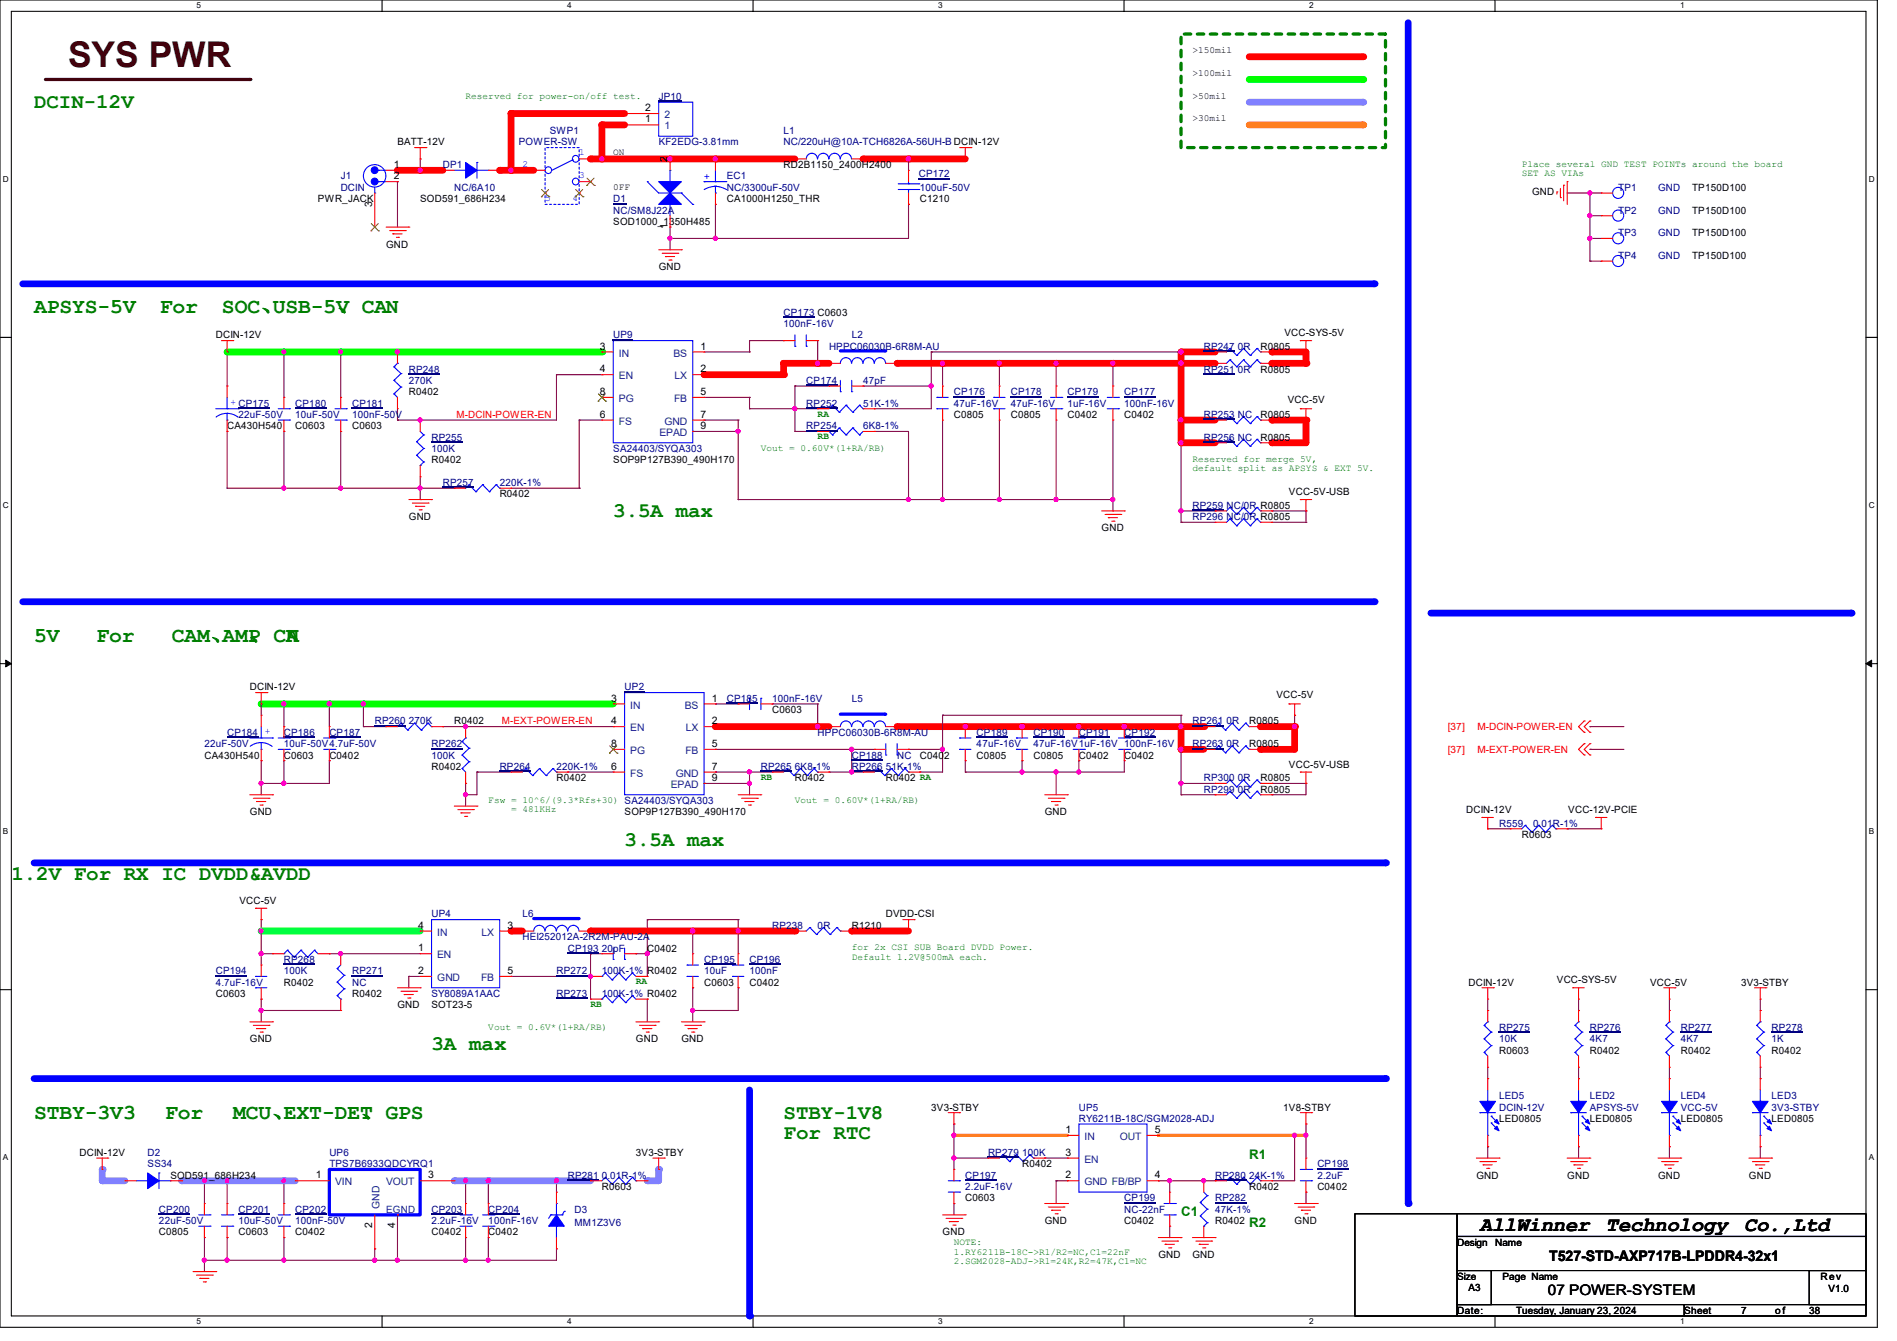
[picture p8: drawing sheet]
<svg xmlns="http://www.w3.org/2000/svg" width="297mm" height="210mm" viewBox="0 0 297 210" stroke-linecap="round" stroke-linejoin="round" font-family="sans-serif">
<defs><g id="words">
<text font-size="5.5" fill="#400000" x="10.7" y="10.5">SYS PWR</text>
<g font-size="3.3" fill="#008000">
<text x="5.3" y="16.9">DCIN-12V</text>
<text x="5.3" y="49">APSYS-5V</text>
<text x="25" y="49">For</text>
<text x="34.8" y="49">SOC、SB-5V</text>
<text x="42.7" y="49">U</text>
<text x="52.7" y="49">、CAN</text>
<text x="96" y="80.9">3.5A max</text>
<text x="5.3" y="100.5">5V</text>
<text x="15.1" y="100.5">For</text>
<text x="26.9" y="100.5">CAM、MP</text>
<text x="34.8" y="100.5">A 、CA</text>
<text x="44.8" y="100.5">N</text>
<text x="1.8" y="137.8">1.2V For RX IC DVDD&amp;AVDD</text>
<text x="97.8" y="132.5">3.5A max</text>
<text x="67.6" y="164.5">3A max</text>
<text x="5.3" y="175.2">STBY-3V3</text>
<text x="25.9" y="175.2">For</text>
<text x="36.5" y="175.2">MCU、XT-DET</text>
<text x="44.4" y="175.2">E</text>
<text x="56.4" y="175.2">、GPS</text>
<text x="122.7" y="175.2">STBY-1V8</text>
<text x="122.7" y="178.4">For RTC</text>
</g>
<g font-size="3.2">
<text x="231.7" y="192.7">AllWinner</text>
<text x="251.4" y="192.7">Technology</text>
<text x="273.1" y="192.7">Co.,Ltd</text>
</g>
<g font-size="2.3">
<text x="242.5" y="197.5">T527-STD-AXP717B-LPDDR4-32x1</text>
<text x="242.4" y="202.8">07 POWER-SYSTEM</text>
</g>
<g font-size="2.1" fill="#008000">
<text x="195.6" y="181.5">R1</text>
<text x="184.9" y="190.4">C1</text>
<text x="195.6" y="192.2">R2</text>
</g>
<g font-size="1.6">
<text x="101" y="17.4">2</text>
<text x="62.2" y="22.8">BATT-12V</text>
<text x="101" y="19.2">1</text>
<text x="61.7" y="28.1">2</text>
<text x="61.7" y="26.3">1</text>
<text x="104.5" y="25.4" transform="rotate(-90 104.5 25.4)">2</text>
<text x="122.7" y="26.3">RD2B1150_2400H2400</text>
<text x="264.9" y="29.9">TP150D100</text>
<text x="49.8" y="31.7">PWR_JACK</text>
<text x="58.3" y="32.3" transform="rotate(-90 58.3 32.3)">3</text>
<text x="65.8" y="31.7">SOD591_686H234</text>
<text x="96" y="35.2">SOD1000_1350H485</text>
<text x="104.5" y="35.9" transform="rotate(-90 104.5 35.9)">1</text>
<text x="113.8" y="31.7">CA1000H1250_THR</text>
<text x="144" y="31.7">C1210</text>
<text x="239.9" y="30.6">GND</text>
<text x="264.9" y="33.4">TP150D100</text>
<text x="60.5" y="38.8">GND</text>
<text x="264.9" y="37">TP150D100</text>
<text x="264.9" y="40.6">TP150D100</text>
<text x="103.1" y="42.3">GND</text>
<text x="33.8" y="53">DCIN-12V</text>
<text x="201.1" y="52.7">VCC-SYS-5V</text>
<text x="93.9" y="54.7">3</text>
<text x="93.9" y="58.3">4</text>
<text x="109.7" y="58.3">2</text>
<text x="109.7" y="54.7">1</text>
<text x="197.4" y="54.8">R0805</text>
<text x="197.4" y="58.3">R0805</text>
<text x="64" y="61.9">R0402</text>
<text x="93.9" y="65.4">6</text>
<text x="93.9" y="61.8">8</text>
<text x="109.7" y="65.4">7</text>
<text x="109.7" y="61.8">5</text>
<text x="149.4" y="65.4">C0805</text>
<text x="158.2" y="65.4">C0805</text>
<text x="167.1" y="65.4">C0402</text>
<text x="176" y="65.4">C0402</text>
<text x="197.4" y="65.4">R0805</text>
<text x="201.6" y="63.1">VCC-5V</text>
<text x="35.6" y="67.2">CA430H540</text>
<text x="46.2" y="67.2">C0603</text>
<text x="55.1" y="67.2">C0603</text>
<text x="109.7" y="67.2">9</text>
<text x="197.4" y="69">R0805</text>
<text x="67.6" y="72.6">R0402</text>
<text x="78.2" y="77.9">R0402</text>
<text x="96" y="72.6">SOP9P127B390_490H170</text>
<text x="201.8" y="77.6">VCC-5V-USB</text>
<text x="64" y="81.4">GND</text>
<text x="172.5" y="83.2">GND</text>
<text x="39.1" y="108.1">DCIN-12V</text>
<text x="71.1" y="113.5">R0402</text>
<text x="95.7" y="109.9">3</text>
<text x="95.7" y="113.4">4</text>
<text x="111.5" y="113.4">2</text>
<text x="111.5" y="109.9">1</text>
<text x="120.9" y="111.7">C0603</text>
<text x="195.6" y="113.5">R0805</text>
<text x="199.9" y="109.3">VCC-5V</text>
<text x="32" y="118.8">CA430H540</text>
<text x="44.4" y="118.8">C0603</text>
<text x="51.6" y="118.8">C0402</text>
<text x="95.7" y="117">8</text>
<text x="111.5" y="117">5</text>
<text x="144" y="118.8">C040</text>
<text x="147.8" y="118.8">2</text>
<text x="152.9" y="118.8">C0805</text>
<text x="161.8" y="118.8">C0805</text>
<text x="168.9" y="118.8">C0402</text>
<text x="176" y="118.8">C0402</text>
<text x="195.6" y="117">R0805</text>
<text x="67.6" y="120.6">R0402</text>
<text x="87.1" y="122.3">R0402</text>
<text x="95.7" y="120.5">6</text>
<text x="111.5" y="120.5">7</text>
<text x="111.5" y="122.3">9</text>
<text x="124.5" y="122.3">R0402</text>
<text x="138.7" y="122.3">R0402 RA</text>
<text x="197.4" y="124.1">R0805</text>
<text x="197.4" y="122.3">R0805</text>
<text x="201.8" y="120.2">VCC-5V-USB</text>
<text x="39.1" y="127.7">GND</text>
<text x="97.8" y="127.7">SOP9P127B390_490H170</text>
<text x="163.6" y="127.7">GND</text>
<text x="229.5" y="127.3">DCIN-12V</text>
<text x="238.3" y="131.2">R0603</text>
<text x="245.5" y="127.3">VCC-12V-PCIE</text>
<text x="37.5" y="141.6">VCC-5V</text>
<text x="138.7" y="143.7">DVDD-CSI</text>
<text x="65.4" y="149">1</text>
<text x="65.4" y="145.4">4</text>
<text x="79.5" y="145.4">3</text>
<text x="101.3" y="149">C0402</text>
<text x="133.3" y="145.5">R1210</text>
<text x="44.4" y="154.3">R0402</text>
<text x="65.4" y="152.5">2</text>
<text x="79.5" y="152.5">5</text>
<text x="101.3" y="152.6">R0402</text>
<text x="110.2" y="154.3">C0603</text>
<text x="117.3" y="154.3">C0402</text>
<text x="229.9" y="154.3">DCIN-12V</text>
<text x="243.8" y="154">VCC-SYS-5V</text>
<text x="258.4" y="154.3">VCC-5V</text>
<text x="272.6" y="154.3">3V3-STBY</text>
<text x="33.8" y="156.1">C0603</text>
<text x="55.1" y="156.1">R0402</text>
<text x="62.2" y="157.9">GND</text>
<text x="67.6" y="157.9">SOT23-5</text>
<text x="39.1" y="163.2">GND</text>
<text x="99.6" y="163.2">GND</text>
<text x="106.7" y="163.2">GND</text>
<text x="234.7" y="165">R0603</text>
<text x="248.9" y="165">R0402</text>
<text x="263.1" y="165">R0402</text>
<text x="277.4" y="165">R0402</text>
<text x="145.8" y="173.9">3V3-STBY</text>
<text x="200.9" y="173.9">1V8-STBY</text>
<text x="166.8" y="177.4">1</text>
<text x="180.8" y="177.4">5</text>
<text x="234.7" y="175.7">LED0805</text>
<text x="248.9" y="175.7">LED0805</text>
<text x="263.1" y="175.7">LED0805</text>
<text x="277.4" y="175.7">LED0805</text>
<text x="12.4" y="181">DCIN-12V</text>
<text x="26.7" y="184.6">SOD591_686H234</text>
<text x="49.4" y="184.5">1</text>
<text x="67" y="184.5">3</text>
<text x="99.6" y="181">3V3-STBY</text>
<text x="160" y="182.8">R0402</text>
<text x="166.8" y="181">3</text>
<text x="166.8" y="184.5">2</text>
<text x="180.8" y="184.5">4</text>
<text x="231.1" y="184.6">GND</text>
<text x="245.4" y="184.6">GND</text>
<text x="259.6" y="184.6">GND</text>
<text x="273.8" y="184.6">GND</text>
<text x="94.2" y="186.4">R0603</text>
<text x="151.1" y="188.1">C0603</text>
<text x="163.6" y="191.7">GND</text>
<text x="176" y="191.7">C0402</text>
<text x="190.2" y="191.7">R0402</text>
<text x="195.6" y="186.4">R0402</text>
<text x="202.7" y="191.7">GND</text>
<text x="206.2" y="186.4">C0402</text>
<text x="24.9" y="193.5">C0805</text>
<text x="37.3" y="193.5">C0603</text>
<text x="46.2" y="193.5">C0402</text>
<text x="58.3" y="192.4" transform="rotate(-90 58.3 192.4)">2</text>
<text x="61.8" y="192.4" transform="rotate(-90 61.8 192.4)">4</text>
<text x="67.6" y="193.5">C0402</text>
<text x="76.5" y="193.5">C0402</text>
<text x="147.6" y="193.5">GND</text>
<text x="181.4" y="197">GND</text>
<text x="186.7" y="197">GND</text>
<text x="228.1" y="195.1">Design</text>
<text x="234.1" y="195.1">Name</text>
<text x="228.1" y="200.4">Size</text>
<text x="229.9" y="202.2">A3</text>
<text x="235.2" y="200.4">Page Name</text>
<text x="285" y="200.4">Rev</text>
<text x="286.3" y="202.4">V1.0</text>
<text x="228.1" y="205.7">Date:</text>
<text x="237.4" y="205.7">Tuesday, January 23, 2024</text>
<text x="263.7" y="205.7">Sheet</text>
<text x="272.6" y="205.7">7</text>
<text x="277.9" y="205.7">o f</text>
<text x="283.3" y="205.7">38</text>
</g>
<g font-size="1.6" fill="#000080">
<text x="103.1" y="15.7">JP10</text>
<text x="81.2" y="22.8">POWER-SW</text>
<text x="86.1" y="21">SWP1</text>
<text x="103.1" y="22.8">KF2EDG-3.81mm</text>
<text x="122.7" y="21">L1</text>
<text x="122.7" y="22.8">NC/220uH@10A-TCH6826A-56UH-B DCIN-12V</text>
<text x="53.3" y="28.1">J1</text>
<text x="53.3" y="29.9">DCIN</text>
<text x="69.3" y="26.3">DP1</text>
<text x="71.1" y="29.9">NC/6A10</text>
<text x="113.8" y="28.1">EC1</text>
<text x="113.8" y="29.9">NC/3300uF-50V</text>
<text x="143.8" y="27.8">CP172</text>
<text x="144" y="29.9">100uF-50V</text>
<text x="253.4" y="29.9">TP1</text>
<text x="259.6" y="29.9">GND</text>
<text x="96" y="31.7">D1</text>
<text x="96" y="33.4">NC/SM8J22A</text>
<text x="253.4" y="33.4">TP2</text>
<text x="259.6" y="33.4">GND</text>
<text x="253.4" y="37">TP3</text>
<text x="253.4" y="40.6">TP4</text>
<text x="259.6" y="37">GND</text>
<text x="259.6" y="40.6">GND</text>
<text x="96" y="53">UP9</text>
<text x="122.7" y="49.4">CP173 C0603</text>
<text x="122.7" y="51.2">100nF-16V</text>
<text x="133.3" y="53">L2</text>
<text x="64" y="58.3">RP248</text>
<text x="129.8" y="54.8">HPPC06030B-6R8M-AU</text>
<text x="188.5" y="54.8">RP247</text>
<text x="188.5" y="58.3">RP251</text>
<text x="193.8" y="54.8">0R</text>
<text x="193.8" y="58.3">0R</text>
<text x="37.3" y="65.4">22uF-50V</text>
<text x="46.2" y="63.7">CP180</text>
<text x="46.2" y="65.4">10uF-50V</text>
<text x="55.1" y="63.7">CP181</text>
<text x="55.1" y="65.4">100nF-50V</text>
<text x="64" y="60.1">270K</text>
<text x="126.2" y="63.7">RP252</text>
<text x="126.2" y="60.1">CP174</text>
<text x="135.1" y="63.7">51K-1%</text>
<text x="135.1" y="60.1">47pF</text>
<text x="149.4" y="61.9">CP176</text>
<text x="149.4" y="63.7">47uF-16V</text>
<text x="158.2" y="61.9">CP178</text>
<text x="158.2" y="63.7">47uF-16V</text>
<text x="167.1" y="61.9">CP179</text>
<text x="167.1" y="63.7">1uF-16V</text>
<text x="176" y="61.9">CP177</text>
<text x="176" y="63.7">100nF-16V</text>
<text x="188.5" y="65.4">RP253 NC</text>
<text x="67.6" y="69">RP255</text>
<text x="67.6" y="70.8">100K</text>
<text x="96" y="70.8">SA24403/SYQA303</text>
<text x="126.2" y="67.2">RP254</text>
<text x="135.1" y="67.2">6K8-1%</text>
<text x="188.5" y="69">RP256 NC</text>
<text x="69.3" y="76.1">RP257</text>
<text x="78.2" y="76.1">220K-1%</text>
<text x="186.7" y="79.7">RP259 NC/0R R0805</text>
<text x="186.7" y="81.4">RP296 NC/0R R0805</text>
<text x="58.7" y="113.5">RP260</text>
<text x="64" y="113.5">270K</text>
<text x="97.8" y="108.1">UP2</text>
<text x="113.8" y="109.9">CP185</text>
<text x="120.9" y="109.9">100nF-16V</text>
<text x="133.3" y="109.9">L5</text>
<text x="186.7" y="113.5">RP261</text>
<text x="192" y="113.5">0R</text>
<text x="32" y="117">22uF-50V</text>
<text x="35.6" y="115.2">CP184</text>
<text x="44.4" y="115.2">CP186</text>
<text x="44.4" y="117">10uF-50V4.7uF-50V</text>
<text x="51.6" y="115.2">CP187</text>
<text x="67.6" y="117">RP262</text>
<text x="67.6" y="118.8">100K</text>
<text x="128" y="115.2">HPPC06030B-6R8M-AU</text>
<text x="133.3" y="118.8">CP188</text>
<text x="140.5" y="118.8">NC</text>
<text x="152.9" y="115.2">CP189</text>
<text x="152.9" y="117">47uF-16V</text>
<text x="161.8" y="115.2">CP190</text>
<text x="161.8" y="117">47uF-16V1uF-16V 100nF-16V</text>
<text x="168.9" y="115.2">CP191</text>
<text x="176" y="115.2">CP192</text>
<text x="186.7" y="117">RP263</text>
<text x="192" y="117">0R</text>
<text x="78.2" y="120.6">RP264</text>
<text x="87.1" y="120.6">220K-1%</text>
<text x="119.1" y="120.6">RP265</text>
<text x="124.5" y="120.6">6K8-1%</text>
<text x="133.3" y="120.6">RP266</text>
<text x="138.7" y="120.6">51K-1%</text>
<text x="188.5" y="124.1">RP299</text>
<text x="188.5" y="122.3">RP300</text>
<text x="193.8" y="124.1">0R</text>
<text x="193.8" y="122.3">0R</text>
<text x="234.7" y="129.5">R559</text>
<text x="240" y="129.5">0.01R-1%</text>
<text x="67.6" y="143.7">UP4</text>
<text x="81.8" y="143.7">L6</text>
<text x="81.8" y="147.2">HEI252012A-2R2M-PAU-2A</text>
<text x="88.9" y="149">CP193</text>
<text x="94.2" y="149">20pF</text>
<text x="120.9" y="145.5">RP238</text>
<text x="128" y="145.5">0R</text>
<text x="33.8" y="152.6">CP194</text>
<text x="33.8" y="154.3">4.7uF-16V</text>
<text x="44.4" y="150.8">RP268</text>
<text x="44.4" y="152.6">100K</text>
<text x="55.1" y="152.6">RP271</text>
<text x="55.1" y="154.3">NC</text>
<text x="87.1" y="152.6">RP272</text>
<text x="94.2" y="152.6">100K-1%</text>
<text x="110.2" y="150.8">CP195</text>
<text x="110.2" y="152.6">10uF</text>
<text x="117.3" y="150.8">CP196</text>
<text x="117.3" y="152.6">100nF</text>
<text x="67.6" y="156.1">SY8089A1AAC</text>
<text x="87.1" y="156.1">RP273</text>
<text x="94.2" y="156.1">100K-1% R0402</text>
<text x="234.7" y="161.5">RP275</text>
<text x="248.9" y="161.5">RP276</text>
<text x="263.1" y="161.5">RP277</text>
<text x="277.4" y="161.5">RP278</text>
<text x="234.7" y="163.2">10K</text>
<text x="248.9" y="163.2">4K7</text>
<text x="263.1" y="163.2">4K7</text>
<text x="277.4" y="163.2">1K</text>
<text x="168.9" y="173.9">UP5</text>
<text x="234.7" y="172.1">LED5</text>
<text x="234.7" y="173.9">DCIN-12V</text>
<text x="248.9" y="172.1">LED2</text>
<text x="248.9" y="173.9">APSYS-5V</text>
<text x="263.1" y="172.1">LED4</text>
<text x="263.1" y="173.9">VCC-5V</text>
<text x="277.4" y="172.1">LED3</text>
<text x="277.4" y="173.9">3V3-STBY</text>
<text x="168.9" y="175.7">RY6211B-18C/SGM2028-ADJ</text>
<text x="23.1" y="181">D2</text>
<text x="23.1" y="182.8">SS34</text>
<text x="51.6" y="181">UP6</text>
<text x="51.6" y="182.8">TPS7B6933QDCYRQ1</text>
<text x="88.9" y="184.6">RP281</text>
<text x="94.2" y="184.6">0.01R-1%</text>
<text x="151.1" y="184.6">CP197</text>
<text x="154.7" y="181">RP279</text>
<text x="160" y="181">100K</text>
<text x="190.2" y="184.6">RP280</text>
<text x="195.6" y="184.6">24K-1%</text>
<text x="206.2" y="182.8">CP198</text>
<text x="206.2" y="184.6">2.2uF</text>
<text x="24.9" y="189.9">CP200</text>
<text x="24.9" y="191.7">22uF-50V</text>
<text x="37.3" y="189.9">CP201</text>
<text x="37.3" y="191.7">10uF-50V</text>
<text x="46.2" y="189.9">CP202</text>
<text x="46.2" y="191.7">100nF-50V</text>
<text x="67.6" y="189.9">CP203</text>
<text x="67.6" y="191.7">2.2uF-16V</text>
<text x="76.5" y="189.9">CP204</text>
<text x="76.5" y="191.7">100nF-16V</text>
<text x="90" y="189.9">D3</text>
<text x="151.1" y="186.4">2.2uF-16V</text>
<text x="176" y="188.1">CP199</text>
<text x="176" y="189.9">NC-22nF</text>
<text x="190.2" y="188.1">RP282</text>
<text x="190.2" y="189.9">47K-1%</text>
<text x="90" y="192">MM1Z3V6</text>
</g>
<g font-size="1.6" fill="#004080">
<text x="104" y="20.3">1</text>
<text x="104" y="18.5">2</text>
<text x="96.9" y="55.8">IN</text>
<text x="96.9" y="59.4">EN</text>
<text x="105.5" y="55.8">BS</text>
<text x="105.6" y="59.4">LX</text>
<text x="96.9" y="62.9">PG</text>
<text x="105.5" y="62.9">FB</text>
<text x="96.9" y="66.5">FS</text>
<text x="103.3" y="68.3">EPAD</text>
<text x="104" y="66.5">GND</text>
<text x="98.7" y="111">IN</text>
<text x="107.2" y="111">BS</text>
<text x="98.7" y="114.5">EN</text>
<text x="98.7" y="118.1">PG</text>
<text x="107.3" y="118.1">FB</text>
<text x="107.4" y="114.5">LX</text>
<text x="98.7" y="121.6">FS</text>
<text x="105" y="123.4">EPAD</text>
<text x="105.8" y="121.6">GND</text>
<text x="68.5" y="146.5">IN</text>
<text x="75.4" y="146.5">LX</text>
<text x="68.5" y="150.1">EN</text>
<text x="68.5" y="153.6">GND</text>
<text x="75.3" y="153.6">FB</text>
<text x="169.8" y="178.5">IN</text>
<text x="175.3" y="178.5">OUT</text>
<text x="52.5" y="185.6">VIN</text>
<text x="60.5" y="185.6">VOUT</text>
<text x="169.8" y="182.1">EN</text>
<text x="169.8" y="185.6">GND FB/BP</text>
<text x="59.4" y="189.4" transform="rotate(-90 59.4 189.4)">GND</text>
<text x="60.5" y="189.9">EGND</text>
</g>
<g font-size="1.6" fill="#f00">
<text x="71.5" y="65.4">M-DCIN-POWER-EN</text>
<text x="78.6" y="113.5">M-EXT-POWER-EN</text>
<text x="226.7" y="114.3">[37]</text>
<text x="226.7" y="117.9">[37]</text>
<text x="231.3" y="114.3">M-DCIN-POWER-EN</text>
<text x="231.3" y="117.9">M-EXT-POWER-EN</text>
</g>
<g font-size="1.5">
<text x="186.7" y="8.3">&gt;150mil</text>
<text x="186.7" y="11.9">&gt;100mil</text>
<text x="186.7" y="15.5">&gt;50mil</text>
<text x="186.7" y="19">&gt;30mil</text>
<text x="96" y="24.3">ON</text>
<text x="96" y="29.7">0FF</text>
</g>
<g font-size="1.5" fill="#008000">
<text x="72.9" y="15.5">Reserved for power-on/off test.</text>
<text x="238.3" y="26.1">Place several GND TEST POINTs around the board</text>
<text x="238.3" y="27.6">SET AS VIAs</text>
<text x="128" y="65.2">RA</text>
<text x="119.1" y="70.6">Vout = 0.60V*(1+RA/RB)</text>
<text x="128" y="68.8">RB</text>
<text x="186.7" y="72.3">Reserved for merge 5V,</text>
<text x="186.7" y="73.8">default split as APSYS &amp; EXT 5V.</text>
<text x="76.5" y="125.7">Fsw = 10^6/(9.3*Rfs+30) SA24403/SYQA303</text>
<text x="119.1" y="122.1">RB</text>
<text x="124.5" y="125.7">Vout = 0.60V*(1+RA/RB)</text>
<text x="80" y="127.2">= 481KHz</text>
<text x="133.3" y="148.8">for 2x CSI SUB Board DVDD Power.</text>
<text x="99.6" y="154.1">RA</text>
<text x="133.3" y="150.3">Default 1.2V@500mA each.</text>
<text x="76.5" y="161.2">Vout = 0.6V*(1+RA/RB)</text>
<text x="92.5" y="157.7">RB</text>
<text x="149.4" y="195">NOTE:</text>
<text x="149.4" y="196.5">1.RY6211B-18C-&gt;R1/R2=NC,C1=22nF</text>
<text x="149.4" y="198">2.SGM2028-ADJ-&gt;R1=24K,R2=47K,C1=NC</text>
</g>
<g font-size="1.5" fill="#00f">
<text x="81.8" y="26.1">2</text>
<text x="90.7" y="27.9">3</text>
<text x="90.7" y="24.3">1</text>
<text x="110.2" y="28.2">+</text>
<text x="85.3" y="31.5">5</text>
<text x="89.6" y="31.5">4</text>
<text x="36.1" y="63.5">+ CP175</text>
<text x="41.4" y="115">+</text>
</g>
<g font-size="1.3">
<text x="30.8" y="1.3">5</text>
<text x="88.8" y="1.3">4</text>
<text x="146.9" y="1.3">3</text>
<text x="205" y="1.3">2</text>
<text x="263.1" y="1.3">1</text>
<text x=".5" y="28.4">D</text>
<text x="292.6" y="28.4">D</text>
<text x=".5" y="79.5">C</text>
<text x="292.6" y="79.5">C</text>
<text x=".5" y="130.6">B</text>
<text x="292.6" y="130.6">B</text>
<text x=".5" y="181.7">A</text>
<text x="292.6" y="181.7">A</text>
<text x="30.8" y="207.4">5</text>
<text x="88.8" y="207.4">4</text>
<text x="146.9" y="207.4">3</text>
<text x="205" y="207.4">2</text>
<text x="263.1" y="207.4">1</text>
</g>
</g></defs>
<g fill="none" stroke="#000" stroke-width=".17">
<path d="M0 0h293.9v207.9h-293.9zM1.8 1.8h290.3v204.3h-290.3zM59.8 0v1.8M117.9 0v1.8M176 0v1.8M234.1 0v1.8M0 52.8h1.8M292.1 52.8h1.8M0 103.9h1.8M292.1 103.9h1.8M0 155h1.8M292.1 155h1.8"/>
<path d="M59.8 206.1v1.8M117.9 206.1v1.8M176 206.1v1.8M234.1 206.1v1.8"/>
</g>
<path d="M.9 103.4l.9 .5-.9 .5zM292.1 103.9l.9-.5v1z" fill="#000"/>
<path d="M.9 103.4l.9 .5-.9 .5zM292.1 103.9l.9-.5v1z" fill="none" stroke="#000" stroke-width=".16"/>
<path d="M7.1 12.4h32" fill="none" stroke="#400000" stroke-width=".51"/>
<circle cx="39.1" cy="12.4" r=".25" fill="#400000"/>
<path d="M220.5 3.6v184.9" fill="none" stroke="#00f" stroke-width="1.1"/>
<circle cx="220.5" cy="188.5" r=".53" fill="#00f"/>
<path d="M3.6 44.4h211.5" fill="none" stroke="#00f" stroke-width="1.1"/>
<circle cx="215.1" cy="44.5" r=".53" fill="#00f"/>
<path d="M5.3 168.9h211.6" fill="none" stroke="#00f" stroke-width="1.1"/>
<circle cx="216.9" cy="168.9" r=".53" fill="#00f"/>
<path d="M3.6 94.2h211.5" fill="none" stroke="#00f" stroke-width="1.1"/>
<circle cx="215.1" cy="94.2" r=".53" fill="#00f"/>
<path d="M195.6 8.9h17.8" fill="none" stroke="#f00" stroke-width="1.1"/>
<circle cx="213.4" cy="8.9" r=".53" fill="#f00"/>
<path d="M195.6 12.4h17.8" fill="none" stroke="#0f0" stroke-width="1.1"/>
<circle cx="213.4" cy="12.4" r=".53" fill="#0f0"/>
<path d="M195.6 16h17.8" fill="none" stroke="#8080ff" stroke-width="1.1"/>
<circle cx="213.4" cy="16" r=".53" fill="#8080ff"/>
<path d="M195.6 19.6h17.8" fill="none" stroke="#ff8000" stroke-width="1.1"/>
<circle cx="213.4" cy="19.6" r=".53" fill="#ff8000"/>
<path d="M184.9 5.3h32v17.8h-32z" fill="none" stroke="#008000" stroke-width=".51" stroke-dasharray="1 1"/>
<path d="M224 96h65.8" fill="none" stroke="#00f" stroke-width="1.1"/>
<circle cx="289.8" cy="96" r=".53" fill="#00f"/>
<path d="M5.3 135.1h211.6" fill="none" stroke="#00f" stroke-width="1.1"/>
<circle cx="216.9" cy="135.1" r=".53" fill="#00f"/>
<path d="M117.3 170.7v35.4" fill="none" stroke="#00f" stroke-width="1.1"/>
<circle cx="117.3" cy="206.1" r=".53" fill="#00f"/>
<path d="M112 32h.1M112 37.3h.1M112 32v5.3M112 37.3h30.2" fill="none" stroke="#800040" stroke-width=".17"/>
<path d="M104.9 24.9h7.1" fill="none" stroke="#f00" stroke-width="1.1"/>
<circle cx="104.9" cy="24.9" r=".53" fill="#f00"/>
<circle cx="112" cy="24.9" r=".32" fill="#f0f"/>
<circle cx="112" cy="24.9" r=".32" fill="none" stroke="#f0f" stroke-width=".17"/>
<circle cx="104.9" cy="24.9" r=".32" fill="#f0f"/>
<circle cx="104.9" cy="24.9" r=".32" fill="none" stroke="#f0f" stroke-width=".17"/>
<path d="M248.9 30.2h.1M248.9 33.8h.1M248.9 30.2h1.8M248.9 30.2v3.6M248.9 33.8h1.8" fill="none" stroke="#800040" stroke-width=".17"/>
<circle cx="248.9" cy="33.8" r=".32" fill="#f0f"/>
<circle cx="248.9" cy="33.8" r=".32" fill="none" stroke="#f0f" stroke-width=".17"/>
<path d="M248.9 33.8h.1M248.9 37.3h.1M248.9 33.8v7.1M248.9 37.3h1.8" fill="none" stroke="#800040" stroke-width=".17"/>
<circle cx="248.9" cy="37.3" r=".32" fill="#f0f"/>
<circle cx="248.9" cy="37.3" r=".32" fill="none" stroke="#f0f" stroke-width=".17"/>
<path d="M245.4 30.2h.1M245.4 30.2h3.5M248.9 40.9h.1M248.9 40.9h1.8" fill="none" stroke="#800040" stroke-width=".17"/>
<circle cx="248.9" cy="30.2" r=".32" fill="#f0f"/>
<circle cx="248.9" cy="30.2" r=".32" fill="none" stroke="#f0f" stroke-width=".17"/>
<path d="M104.9 37.3h.1M104.9 37.3h7.1" fill="none" stroke="#800040" stroke-width=".17"/>
<circle cx="112" cy="37.3" r=".32" fill="#f0f"/>
<circle cx="112" cy="37.3" r=".32" fill="none" stroke="#f0f" stroke-width=".17"/>
<circle cx="104.9" cy="37.3" r=".32" fill="#f0f"/>
<circle cx="104.9" cy="37.3" r=".32" fill="none" stroke="#f0f" stroke-width=".17"/>
<path d="M62.2 28.4h.1M62.2 28.4v7.2M104.9 35.6h.1M104.9 35.6v1.7" fill="none" stroke="#800040" stroke-width=".17"/>
<path d="M62.2 26.7h3.6" fill="none" stroke="#f00" stroke-width="1.1"/>
<circle cx="62.2" cy="26.7" r=".53" fill="#f00"/>
<circle cx="65.8" cy="26.6" r=".32" fill="#f0f"/>
<circle cx="65.8" cy="26.6" r=".32" fill="none" stroke="#f0f" stroke-width=".17"/>
<path d="M65.8 24.9h.1M65.8 24.9v1.8M183.1 192h.1M183.1 184.9h.1M183.1 184.9h5.4M183.1 184.9v1.8M183.1 192v1.8M199.1 184.9h.1M199.1 184.9h3.6" fill="none" stroke="#800040" stroke-width=".17"/>
<circle cx="188.4" cy="184.9" r=".32" fill="#f0f"/>
<circle cx="188.4" cy="184.9" r=".32" fill="none" stroke="#f0f" stroke-width=".17"/>
<circle cx="183.1" cy="184.9" r=".32" fill="#f0f"/>
<circle cx="183.1" cy="184.9" r=".32" fill="none" stroke="#f0f" stroke-width=".17"/>
<path d="M149.4 176h.1M149.4 176v1.8M149.4 188.5h.1M149.4 181.4h.1M149.4 181.4v1.7M149.4 188.5v1.7" fill="none" stroke="#800040" stroke-width=".17"/>
<path d="M181.4 177.8h21.3" fill="none" stroke="#ff8000" stroke-width=".51"/>
<circle cx="181.4" cy="177.8" r=".25" fill="#ff8000"/>
<path d="M149.4 181.4h.1M149.4 181.4h5.3M163.6 181.4h.1M163.6 181.4h3.5M165.4 184.9h.1M165.4 184.9h1.7M165.4 184.9v3.6M181.4 184.9h.1M181.4 184.9h1.7M188.5 184.9h.1M188.5 184.9h1.7" fill="none" stroke="#800040" stroke-width=".17"/>
<circle cx="149.3" cy="181.3" r=".32" fill="#f0f"/>
<circle cx="149.3" cy="181.3" r=".32" fill="none" stroke="#f0f" stroke-width=".17"/>
<path d="M149.4 177.8h.1M149.4 177.8v3.6" fill="none" stroke="#800040" stroke-width=".17"/>
<path d="M149.4 177.8h17.7" fill="none" stroke="#ff8000" stroke-width=".51"/>
<circle cx="149.4" cy="177.8" r=".25" fill="#ff8000"/>
<circle cx="149.3" cy="177.8" r=".32" fill="#f0f"/>
<circle cx="149.3" cy="177.8" r=".32" fill="none" stroke="#f0f" stroke-width=".17"/>
<path d="M202.7 177.8h.1M202.7 177.8v7.1M204.5 176h.1M204.5 176v1.8M204.5 186.7h.1M204.5 186.7v1.8" fill="none" stroke="#800040" stroke-width=".17"/>
<circle cx="202.7" cy="177.8" r=".32" fill="#f0f"/>
<circle cx="202.7" cy="177.8" r=".32" fill="none" stroke="#f0f" stroke-width=".17"/>
<path d="M202.7 177.8h1.8" fill="none" stroke="#ff8000" stroke-width=".51"/>
<circle cx="202.7" cy="177.8" r=".25" fill="#ff8000"/>
<circle cx="204.4" cy="177.8" r=".32" fill="#f0f"/>
<circle cx="204.4" cy="177.8" r=".32" fill="none" stroke="#f0f" stroke-width=".17"/>
<path d="M204.5 177.8h.1M204.5 177.8v3.6" fill="none" stroke="#800040" stroke-width=".17"/>
<path d="M92.5 24.9h1.7" fill="none" stroke="#f00" stroke-width="1.1"/>
<circle cx="92.5" cy="24.9" r=".53" fill="#f00"/>
<circle cx="94.2" cy="24.9" r=".32" fill="#f0f"/>
<circle cx="94.2" cy="24.9" r=".32" fill="none" stroke="#f0f" stroke-width=".17"/>
<path d="M65.8 26.7h3.5" fill="none" stroke="#f00" stroke-width="1.1"/>
<circle cx="65.8" cy="26.7" r=".53" fill="#f00"/>
<path d="M135.1 24.9h7.1" fill="none" stroke="#f00" stroke-width="1.1"/>
<circle cx="135.1" cy="24.9" r=".53" fill="#f00"/>
<path d="M112 24.9h12.5" fill="none" stroke="#f00" stroke-width="1.1"/>
<circle cx="112" cy="24.9" r=".53" fill="#f00"/>
<path d="M142.2 32h.1M142.2 32v5.3" fill="none" stroke="#800040" stroke-width=".17"/>
<path d="M142.2 24.9h8.9" fill="none" stroke="#f00" stroke-width="1.1"/>
<circle cx="142.2" cy="24.9" r=".53" fill="#f00"/>
<circle cx="142.2" cy="24.9" r=".32" fill="#f0f"/>
<circle cx="142.2" cy="24.9" r=".32" fill="none" stroke="#f0f" stroke-width=".17"/>
<path d="M104.9 37.3h.1M104.9 37.3v1.8M142.2 24.9h.1M142.2 24.9v1.8" fill="none" stroke="#800040" stroke-width=".17"/>
<path d="M78.2 26.7h1.8" fill="none" stroke="#f00" stroke-width="1.1"/>
<circle cx="78.2" cy="26.7" r=".53" fill="#f00"/>
<circle cx="80" cy="26.6" r=".32" fill="#f0f"/>
<circle cx="80" cy="26.6" r=".32" fill="none" stroke="#f0f" stroke-width=".17"/>
<path d="M80 17.8v8.9" fill="none" stroke="#f00" stroke-width="1.1"/>
<circle cx="80" cy="17.8" r=".53" fill="#f00"/>
<path d="M80 17.8h17.8" fill="none" stroke="#f00" stroke-width="1.1"/>
<circle cx="80" cy="17.8" r=".53" fill="#f00"/>
<path d="M80 26.7h3.6" fill="none" stroke="#f00" stroke-width="1.1"/>
<circle cx="80" cy="26.7" r=".53" fill="#f00"/>
<path d="M94.2 19.6v5.3" fill="none" stroke="#f00" stroke-width="1.1"/>
<circle cx="94.2" cy="19.6" r=".53" fill="#f00"/>
<path d="M94.2 19.6h3.6" fill="none" stroke="#f00" stroke-width="1.1"/>
<circle cx="94.2" cy="19.6" r=".53" fill="#f00"/>
<path d="M94.2 24.9h10.7" fill="none" stroke="#f00" stroke-width="1.1"/>
<circle cx="94.2" cy="24.9" r=".53" fill="#f00"/>
<path d="M62.2 190.2h.1M62.2 190.2v7.2" fill="none" stroke="#800040" stroke-width=".17"/>
<circle cx="62.2" cy="197.3" r=".32" fill="#f0f"/>
<circle cx="62.2" cy="197.3" r=".32" fill="none" stroke="#f0f" stroke-width=".17"/>
<path d="M35.6 184.9h.1M35.6 184.9v3.6M62.2 197.4h.1M62.2 197.4h10.7" fill="none" stroke="#800040" stroke-width=".17"/>
<path d="M35.6 184.9h8.8" fill="none" stroke="#8080ff" stroke-width="1.1"/>
<circle cx="35.6" cy="184.9" r=".53" fill="#8080ff"/>
<circle cx="44.4" cy="184.9" r=".32" fill="#f0f"/>
<circle cx="44.4" cy="184.9" r=".32" fill="none" stroke="#f0f" stroke-width=".17"/>
<circle cx="35.5" cy="184.9" r=".32" fill="#f0f"/>
<circle cx="35.5" cy="184.9" r=".32" fill="none" stroke="#f0f" stroke-width=".17"/>
<path d="M35.6 193.8h.1M35.6 193.8v3.6" fill="none" stroke="#800040" stroke-width=".17"/>
<path d="M16 184.9h3.6" fill="none" stroke="#8080ff" stroke-width="1.1"/>
<circle cx="16" cy="184.9" r=".53" fill="#8080ff"/>
<path d="M16 183.1v1.8" fill="none" stroke="#8080ff" stroke-width="1.1"/>
<circle cx="16" cy="183.1" r=".53" fill="#8080ff"/>
<path d="M103.1 183.1v1.8" fill="none" stroke="#8080ff" stroke-width="1.1"/>
<circle cx="103.1" cy="183.1" r=".53" fill="#8080ff"/>
<path d="M76.5 184.9h10.6" fill="none" stroke="#8080ff" stroke-width="1.1"/>
<circle cx="76.5" cy="184.9" r=".53" fill="#8080ff"/>
<path d="M72.9 193.8h.1M72.9 193.8v3.6M76.5 197.4h.1M76.5 193.8h.1M76.5 184.9h.1M76.5 184.9v3.6M76.5 193.8v3.6M87.1 195.6h.1M87.1 184.9h.1M87.1 195.6v1.8h-10.6M87.1 184.9v1.8" fill="none" stroke="#800040" stroke-width=".17"/>
<path d="M71.1 184.9h1.8" fill="none" stroke="#8080ff" stroke-width="1.1"/>
<circle cx="71.1" cy="184.9" r=".53" fill="#8080ff"/>
<path d="M32 193.8h.1M32 193.8v3.6" fill="none" stroke="#800040" stroke-width=".17"/>
<circle cx="32" cy="197.3" r=".32" fill="#f0f"/>
<circle cx="32" cy="197.3" r=".32" fill="none" stroke="#f0f" stroke-width=".17"/>
<path d="M32 184.9h.1M32 184.9v3.6M44.4 193.8h.1M44.4 193.8v3.6" fill="none" stroke="#800040" stroke-width=".17"/>
<circle cx="32" cy="184.9" r=".32" fill="#f0f"/>
<circle cx="32" cy="184.9" r=".32" fill="none" stroke="#f0f" stroke-width=".17"/>
<path d="M32 184.9h3.6" fill="none" stroke="#8080ff" stroke-width="1.1"/>
<circle cx="32" cy="184.9" r=".53" fill="#8080ff"/>
<path d="M28.4 184.9h3.6" fill="none" stroke="#8080ff" stroke-width="1.1"/>
<circle cx="28.4" cy="184.9" r=".53" fill="#8080ff"/>
<path d="M72.9 197.4h.1M72.9 197.4h3.6" fill="none" stroke="#800040" stroke-width=".17"/>
<circle cx="76.4" cy="197.3" r=".32" fill="#f0f"/>
<circle cx="76.4" cy="197.3" r=".32" fill="none" stroke="#f0f" stroke-width=".17"/>
<circle cx="72.9" cy="197.3" r=".32" fill="#f0f"/>
<circle cx="72.9" cy="197.3" r=".32" fill="none" stroke="#f0f" stroke-width=".17"/>
<path d="M44.4 184.9h.1M44.4 184.9v3.6" fill="none" stroke="#800040" stroke-width=".17"/>
<path d="M44.4 184.9h1.8" fill="none" stroke="#8080ff" stroke-width="1.1"/>
<circle cx="44.5" cy="184.9" r=".53" fill="#8080ff"/>
<path d="M72.9 184.9h.1M72.9 184.9v3.6" fill="none" stroke="#800040" stroke-width=".17"/>
<path d="M72.9 184.9h3.6" fill="none" stroke="#8080ff" stroke-width="1.1"/>
<circle cx="72.9" cy="184.9" r=".53" fill="#8080ff"/>
<circle cx="76.4" cy="184.9" r=".32" fill="#f0f"/>
<circle cx="76.4" cy="184.9" r=".32" fill="none" stroke="#f0f" stroke-width=".17"/>
<circle cx="72.9" cy="184.9" r=".32" fill="#f0f"/>
<circle cx="72.9" cy="184.9" r=".32" fill="none" stroke="#f0f" stroke-width=".17"/>
<path d="M101.3 184.9h1.8" fill="none" stroke="#8080ff" stroke-width="1.1"/>
<circle cx="101.3" cy="184.9" r=".53" fill="#8080ff"/>
<path d="M87.1 184.9h5.4" fill="none" stroke="#8080ff" stroke-width="1.1"/>
<circle cx="87.1" cy="184.9" r=".53" fill="#8080ff"/>
<circle cx="87.1" cy="184.9" r=".32" fill="#f0f"/>
<circle cx="87.1" cy="184.9" r=".32" fill="none" stroke="#f0f" stroke-width=".17"/>
<path d="M40.9 110.2h3.5" fill="none" stroke="#0f0" stroke-width="1.1"/>
<circle cx="40.9" cy="110.2" r=".53" fill="#0f0"/>
<g fill="none" stroke="#800040" stroke-width=".17">
<path d="M40.9 110.2h.1M40.9 119.1h.1M40.9 110.2v1.8M40.9 119.1v3.6M44.4 110.2h.1M44.4 119.1h.1M44.4 110.2v3.6M44.4 119.1v3.6M51.6 110.2h.1M51.6 119.1h.1M51.6 110.2v3.6M51.6 119.1v3.6h-10.7"/>
<path d="M40.9 122.7h.1M44.4 122.7h.1"/>
</g>
<circle cx="44.4" cy="122.7" r=".32" fill="#f0f"/>
<circle cx="44.4" cy="122.7" r=".32" fill="none" stroke="#f0f" stroke-width=".17"/>
<path d="M44.4 110.2h7.2" fill="none" stroke="#0f0" stroke-width="1.1"/>
<circle cx="44.5" cy="110.2" r=".53" fill="#0f0"/>
<circle cx="44.4" cy="110.2" r=".32" fill="#f0f"/>
<circle cx="44.4" cy="110.2" r=".32" fill="none" stroke="#f0f" stroke-width=".17"/>
<path d="M51.6 110.2h5.3" fill="none" stroke="#0f0" stroke-width="1.1"/>
<circle cx="51.6" cy="110.2" r=".53" fill="#0f0"/>
<circle cx="51.5" cy="110.2" r=".32" fill="#f0f"/>
<circle cx="51.5" cy="110.2" r=".32" fill="none" stroke="#f0f" stroke-width=".17"/>
<path d="M56.9 113.8h.1M56.9 110.2h.1M56.9 113.8h3.6M56.9 110.2v3.6M69.3 113.8h.1M69.3 113.8h26.7M72.9 113.8h.1" fill="none" stroke="#800040" stroke-width=".17"/>
<circle cx="72.9" cy="113.8" r=".32" fill="#f0f"/>
<circle cx="72.9" cy="113.8" r=".32" fill="none" stroke="#f0f" stroke-width=".17"/>
<path d="M40.9 122.7h.1M40.9 122.7v1.8" fill="none" stroke="#800040" stroke-width=".17"/>
<circle cx="40.9" cy="122.7" r=".32" fill="#f0f"/>
<circle cx="40.9" cy="122.7" r=".32" fill="none" stroke="#f0f" stroke-width=".17"/>
<path d="M56.9 110.2h39.1" fill="none" stroke="#0f0" stroke-width="1.1"/>
<circle cx="56.9" cy="110.2" r=".53" fill="#0f0"/>
<circle cx="56.9" cy="110.2" r=".32" fill="#f0f"/>
<circle cx="56.9" cy="110.2" r=".32" fill="none" stroke="#f0f" stroke-width=".17"/>
<path d="M74.7 120.9h.1M74.7 120.9h5.3M74.7 120.9v3.6M88.9 120.9h.1M88.9 120.9h7.1" fill="none" stroke="#800040" stroke-width=".17"/>
<path d="M112 113.8h16" fill="none" stroke="#f00" stroke-width="1.1"/>
<circle cx="112" cy="113.8" r=".53" fill="#f00"/>
<path d="M110.2 122.7h.1M110.2 122.7h7.1" fill="none" stroke="#800040" stroke-width=".17"/>
<circle cx="117.3" cy="122.7" r=".32" fill="#f0f"/>
<circle cx="117.3" cy="122.7" r=".32" fill="none" stroke="#f0f" stroke-width=".17"/>
<path d="M112 120.9h.1M112 120.9h5.3M117.3 122.7h.1M117.3 120.9h.1M117.3 120.9v3.6" fill="none" stroke="#800040" stroke-width=".17"/>
<circle cx="117.3" cy="120.9" r=".32" fill="#f0f"/>
<circle cx="117.3" cy="120.9" r=".32" fill="none" stroke="#f0f" stroke-width=".17"/>
<path d="M117.3 120.9h.1M117.3 120.9h3.6M129.8 120.9h.1M129.8 120.9h3.5M144 120.9h.1M144 120.9h3.6" fill="none" stroke="#800040" stroke-width=".17"/>
<path d="M140.5 113.8h10.6" fill="none" stroke="#f00" stroke-width="1.1"/>
<circle cx="140.5" cy="113.8" r=".53" fill="#f00"/>
<circle cx="151.1" cy="113.8" r=".32" fill="#f0f"/>
<circle cx="151.1" cy="113.8" r=".32" fill="none" stroke="#f0f" stroke-width=".17"/>
<path d="M133.3 117.3h.1M133.3 117.3v3.6" fill="none" stroke="#800040" stroke-width=".17"/>
<circle cx="133.3" cy="120.9" r=".32" fill="#f0f"/>
<circle cx="133.3" cy="120.9" r=".32" fill="none" stroke="#f0f" stroke-width=".17"/>
<circle cx="133.3" cy="117.3" r=".32" fill="#f0f"/>
<circle cx="133.3" cy="117.3" r=".32" fill="none" stroke="#f0f" stroke-width=".17"/>
<path d="M112 117.3h.1M112 110.2h.1M112 117.3h21.3M112 110.2h3.6M120.9 110.2h.1M120.9 110.2h7.1M128 110.2h.1M128 110.2v3.6M133.3 120.9h.1M133.3 120.9h1.8" fill="none" stroke="#800040" stroke-width=".17"/>
<path d="M128 113.8h1.8" fill="none" stroke="#f00" stroke-width="1.1"/>
<circle cx="128" cy="113.8" r=".53" fill="#f00"/>
<circle cx="128" cy="113.8" r=".32" fill="#f0f"/>
<circle cx="128" cy="113.8" r=".32" fill="none" stroke="#f0f" stroke-width=".17"/>
<path d="M151.1 113.8h8.9" fill="none" stroke="#f00" stroke-width="1.1"/>
<circle cx="151.1" cy="113.8" r=".53" fill="#f00"/>
<path d="M160 113.8h8.9" fill="none" stroke="#f00" stroke-width="1.1"/>
<circle cx="160" cy="113.8" r=".53" fill="#f00"/>
<circle cx="168.9" cy="113.8" r=".32" fill="#f0f"/>
<circle cx="168.9" cy="113.8" r=".32" fill="none" stroke="#f0f" stroke-width=".17"/>
<circle cx="160" cy="113.8" r=".32" fill="#f0f"/>
<circle cx="160" cy="113.8" r=".32" fill="none" stroke="#f0f" stroke-width=".17"/>
<path d="M151.1 119.1h.1M151.1 119.1v1.8M160 119.1h.1M160 119.1v1.8h-8.9M151.1 120.9h.1M165.4 120.9h.1M165.4 120.9h3.5M165.4 120.9v3.6" fill="none" stroke="#800040" stroke-width=".17"/>
<circle cx="168.9" cy="120.9" r=".32" fill="#f0f"/>
<circle cx="168.9" cy="120.9" r=".32" fill="none" stroke="#f0f" stroke-width=".17"/>
<circle cx="165.3" cy="120.9" r=".32" fill="#f0f"/>
<circle cx="165.3" cy="120.9" r=".32" fill="none" stroke="#f0f" stroke-width=".17"/>
<path d="M168.9 113.8h7.1" fill="none" stroke="#f00" stroke-width="1.1"/>
<circle cx="168.9" cy="113.8" r=".53" fill="#f00"/>
<path d="M168.9 119.1h.1M168.9 119.1v1.8M176 119.1h.1M176 119.1v1.8h-7.1M160 120.9h.1M160 120.9h5.4M168.9 120.9h.1" fill="none" stroke="#800040" stroke-width=".17"/>
<circle cx="160" cy="120.9" r=".32" fill="#f0f"/>
<circle cx="160" cy="120.9" r=".32" fill="none" stroke="#f0f" stroke-width=".17"/>
<path d="M176 113.8h8.9" fill="none" stroke="#f00" stroke-width="1.1"/>
<circle cx="176" cy="113.8" r=".53" fill="#f00"/>
<circle cx="176" cy="113.8" r=".32" fill="#f0f"/>
<circle cx="176" cy="113.8" r=".32" fill="none" stroke="#f0f" stroke-width=".17"/>
<path d="M184.9 117.3h3.6" fill="none" stroke="#f00" stroke-width="1.1"/>
<circle cx="184.9" cy="117.3" r=".53" fill="#f00"/>
<circle cx="184.9" cy="117.3" r=".32" fill="#f0f"/>
<circle cx="184.9" cy="117.3" r=".32" fill="none" stroke="#f0f" stroke-width=".17"/>
<path d="M184.9 113.8h3.6" fill="none" stroke="#f00" stroke-width="1.1"/>
<circle cx="188.5" cy="113.8" r=".53" fill="#f00"/>
<circle cx="184.9" cy="113.8" r=".32" fill="#f0f"/>
<circle cx="184.9" cy="113.8" r=".32" fill="none" stroke="#f0f" stroke-width=".17"/>
<path d="M184.9 113.8v3.5" fill="none" stroke="#f00" stroke-width="1.1"/>
<circle cx="184.9" cy="113.8" r=".53" fill="#f00"/>
<path d="M197.4 117.3h5.3" fill="none" stroke="#f00" stroke-width="1.1"/>
<circle cx="197.4" cy="117.3" r=".53" fill="#f00"/>
<path d="M197.4 113.8h5.3" fill="none" stroke="#f00" stroke-width="1.1"/>
<circle cx="197.4" cy="113.8" r=".53" fill="#f00"/>
<path d="M202.7 112h.1M202.7 112v1.8" fill="none" stroke="#800040" stroke-width=".17"/>
<path d="M202.7 113.8v3.5" fill="none" stroke="#f00" stroke-width="1.1"/>
<circle cx="202.7" cy="113.8" r=".53" fill="#f00"/>
<circle cx="202.7" cy="113.8" r=".32" fill="#f0f"/>
<circle cx="202.7" cy="113.8" r=".32" fill="none" stroke="#f0f" stroke-width=".17"/>
<path d="M133.3 117.3h.1M133.3 117.3h3.6M142.2 117.3h.1M142.2 117.3h5.4M147.6 117.3h.1M147.6 117.3v3.6" fill="none" stroke="#800040" stroke-width=".17"/>
<circle cx="147.6" cy="117.3" r=".32" fill="#f0f"/>
<circle cx="147.6" cy="117.3" r=".32" fill="none" stroke="#f0f" stroke-width=".17"/>
<path d="M40.9 144h.1M40.9 144v1.8" fill="none" stroke="#800040" stroke-width=".17"/>
<circle cx="40.9" cy="145.8" r=".32" fill="#f0f"/>
<circle cx="40.9" cy="145.8" r=".32" fill="none" stroke="#f0f" stroke-width=".17"/>
<path d="M101.3 144h.1M101.3 144h14.3M101.3 144v5.4" fill="none" stroke="#800040" stroke-width=".17"/>
<circle cx="101.3" cy="149.3" r=".32" fill="#f0f"/>
<circle cx="101.3" cy="149.3" r=".32" fill="none" stroke="#f0f" stroke-width=".17"/>
<path d="M115.6 144h.1M115.6 144v1.8" fill="none" stroke="#800040" stroke-width=".17"/>
<path d="M40.9 145.8h24.9" fill="none" stroke="#00ff40" stroke-width="1.1"/>
<circle cx="40.9" cy="145.8" r=".53" fill="#00ff40"/>
<path d="M40.9 145.8h.1M40.9 145.8v3.6" fill="none" stroke="#800040" stroke-width=".17"/>
<path d="M80 145.8h1.8" fill="none" stroke="#f00" stroke-width="1.1"/>
<circle cx="80" cy="145.8" r=".53" fill="#f00"/>
<path d="M92.5 145.8h16" fill="none" stroke="#f00" stroke-width="1.1"/>
<circle cx="92.5" cy="145.8" r=".53" fill="#f00"/>
<path d="M108.5 145.8h.1M108.5 145.8v3.6" fill="none" stroke="#800040" stroke-width=".17"/>
<path d="M108.5 145.8h7.1" fill="none" stroke="#f00" stroke-width="1.1"/>
<circle cx="108.5" cy="145.8" r=".53" fill="#f00"/>
<circle cx="115.5" cy="145.8" r=".32" fill="#f0f"/>
<circle cx="115.5" cy="145.8" r=".32" fill="none" stroke="#f0f" stroke-width=".17"/>
<circle cx="108.4" cy="145.8" r=".32" fill="#f0f"/>
<circle cx="108.4" cy="145.8" r=".32" fill="none" stroke="#f0f" stroke-width=".17"/>
<path d="M115.6 145.8h.1M115.6 145.8v3.6" fill="none" stroke="#800040" stroke-width=".17"/>
<path d="M115.6 145.8h8.9" fill="none" stroke="#f00" stroke-width="1.1"/>
<circle cx="124.5" cy="145.8" r=".53" fill="#f00"/>
<path d="M40.9 149.4h.1M40.9 149.4v1.7" fill="none" stroke="#800040" stroke-width=".17"/>
<circle cx="40.9" cy="149.3" r=".32" fill="#f0f"/>
<circle cx="40.9" cy="149.3" r=".32" fill="none" stroke="#f0f" stroke-width=".17"/>
<g fill="none" stroke="#800040" stroke-width=".17">
<path d="M40.9 149.4h.1M40.9 149.4h1.8M51.6 149.4h.1M51.6 149.4h1.7M64 152.9h.1M64 152.9h1.8M64 152.9v1.8M80 152.9h.1M80 152.9h12.5M92.5 149.4h.1M92.5 152.9h.1M92.5 149.4h1.7"/>
<path d="M92.5 149.4v7.1M99.6 149.4h.1M99.6 149.4h1.7M101.3 149.4h.1M101.3 149.4v3.5"/>
</g>
<circle cx="92.4" cy="152.9" r=".32" fill="#f0f"/>
<circle cx="92.4" cy="152.9" r=".32" fill="none" stroke="#f0f" stroke-width=".17"/>
<path d="M108.5 154.7h.1M108.5 154.7v3.5" fill="none" stroke="#800040" stroke-width=".17"/>
<circle cx="108.4" cy="158.2" r=".32" fill="#f0f"/>
<circle cx="108.4" cy="158.2" r=".32" fill="none" stroke="#f0f" stroke-width=".17"/>
<path d="M40.9 156.5h.1M40.9 156.5v1.7M115.6 154.7h.1M115.6 154.7v3.5" fill="none" stroke="#800040" stroke-width=".17"/>
<circle cx="40.9" cy="158.2" r=".32" fill="#f0f"/>
<circle cx="40.9" cy="158.2" r=".32" fill="none" stroke="#f0f" stroke-width=".17"/>
<path d="M53.3 149.4h.1M53.3 149.4h12.5M101.3 156.5h.1M101.3 156.5v3.5M108.5 158.2h.1M108.5 158.2v1.8M108.5 158.2h7.1" fill="none" stroke="#800040" stroke-width=".17"/>
<circle cx="53.3" cy="149.3" r=".32" fill="#f0f"/>
<circle cx="53.3" cy="149.3" r=".32" fill="none" stroke="#f0f" stroke-width=".17"/>
<path d="M147.6 112h.1M147.6 112v5.3M147.6 112h37.3M184.9 112h.1M184.9 112v1.8M72.9 124.5h.1M72.9 122.7h.1M72.9 124.5h1.8M72.9 122.7v3.5M40.9 158.2h.1M40.9 158.2h12.4M40.9 158.2v1.8" fill="none" stroke="#800040" stroke-width=".17"/>
<circle cx="72.9" cy="124.4" r=".32" fill="#f0f"/>
<circle cx="72.9" cy="124.4" r=".32" fill="none" stroke="#f0f" stroke-width=".17"/>
<path d="M147.6 56.9h.1M147.6 56.9v3.6M199.1 80h.1M199.1 80h5.4" fill="none" stroke="#800040" stroke-width=".17"/>
<path d="M199.1 55.1h5.4" fill="none" stroke="#f00" stroke-width="1.1"/>
<circle cx="199.1" cy="55.1" r=".53" fill="#f00"/>
<path d="M204.5 55.1v1.8" fill="none" stroke="#f00" stroke-width="1.1"/>
<circle cx="204.5" cy="56.9" r=".53" fill="#f00"/>
<path d="M156.5 56.9h.1M156.5 56.9v3.6M165.4 56.9h.1M165.4 56.9v3.6" fill="none" stroke="#800040" stroke-width=".17"/>
<path d="M165.4 56.9h8.8" fill="none" stroke="#f00" stroke-width="1.1"/>
<circle cx="165.4" cy="56.9" r=".53" fill="#f00"/>
<circle cx="174.2" cy="56.9" r=".32" fill="#f0f"/>
<circle cx="174.2" cy="56.9" r=".32" fill="none" stroke="#f0f" stroke-width=".17"/>
<circle cx="165.3" cy="56.9" r=".32" fill="#f0f"/>
<circle cx="165.3" cy="56.9" r=".32" fill="none" stroke="#f0f" stroke-width=".17"/>
<path d="M165.4 78.2h.1M165.4 65.8v12.4" fill="none" stroke="#800040" stroke-width=".17"/>
<circle cx="165.3" cy="78.2" r=".32" fill="#f0f"/>
<circle cx="165.3" cy="78.2" r=".32" fill="none" stroke="#f0f" stroke-width=".17"/>
<path d="M156.5 78.2h8.9M165.4 78.2h.1" fill="none" stroke="#800040" stroke-width=".17"/>
<path d="M184.9 55.1v1.8" fill="none" stroke="#f00" stroke-width="1.1"/>
<circle cx="184.9" cy="56.9" r=".53" fill="#f00"/>
<path d="M184.9 55.1h5.3" fill="none" stroke="#f00" stroke-width="1.1"/>
<circle cx="184.9" cy="55.1" r=".53" fill="#f00"/>
<path d="M117.3 64h7.2M124.5 64h.1M165.4 78.2h.1M165.4 78.2h8.8" fill="none" stroke="#800040" stroke-width=".17"/>
<path d="M147.6 56.9h8.9" fill="none" stroke="#f00" stroke-width="1.1"/>
<circle cx="147.6" cy="56.9" r=".53" fill="#f00"/>
<circle cx="156.4" cy="56.9" r=".32" fill="#f0f"/>
<circle cx="156.4" cy="56.9" r=".32" fill="none" stroke="#f0f" stroke-width=".17"/>
<circle cx="147.6" cy="56.9" r=".32" fill="#f0f"/>
<circle cx="147.6" cy="56.9" r=".32" fill="none" stroke="#f0f" stroke-width=".17"/>
<path d="M174.2 56.9h.1M174.2 56.9v3.6" fill="none" stroke="#800040" stroke-width=".17"/>
<path d="M174.2 56.9h10.7" fill="none" stroke="#f00" stroke-width="1.1"/>
<circle cx="174.2" cy="56.9" r=".53" fill="#f00"/>
<path d="M156.5 56.9h8.9" fill="none" stroke="#f00" stroke-width="1.1"/>
<circle cx="156.5" cy="56.9" r=".53" fill="#f00"/>
<path d="M147.6 78.2h.1M147.6 65.8v12.4M147.6 78.2h8.9M156.5 78.2h.1M156.5 65.8v12.4" fill="none" stroke="#800040" stroke-width=".17"/>
<circle cx="156.4" cy="78.2" r=".32" fill="#f0f"/>
<circle cx="156.4" cy="78.2" r=".32" fill="none" stroke="#f0f" stroke-width=".17"/>
<circle cx="147.6" cy="78.2" r=".32" fill="#f0f"/>
<circle cx="147.6" cy="78.2" r=".32" fill="none" stroke="#f0f" stroke-width=".17"/>
<path d="M174.2 78.2h.1M174.2 65.8v12.4M184.9 80h.1M184.9 80h5.3" fill="none" stroke="#800040" stroke-width=".17"/>
<circle cx="184.9" cy="80" r=".32" fill="#f0f"/>
<circle cx="184.9" cy="80" r=".32" fill="none" stroke="#f0f" stroke-width=".17"/>
<path d="M184.9 69.3h.1M184.9 69.3v10.7" fill="none" stroke="#800040" stroke-width=".17"/>
<circle cx="184.9" cy="69.3" r=".32" fill="#f0f"/>
<circle cx="184.9" cy="69.3" r=".32" fill="none" stroke="#f0f" stroke-width=".17"/>
<path d="M184.9 56.9v8.9" fill="none" stroke="#f00" stroke-width="1.1"/>
<circle cx="184.9" cy="56.9" r=".53" fill="#f00"/>
<path d="M184.9 65.8h5.3" fill="none" stroke="#f00" stroke-width="1.1"/>
<circle cx="184.9" cy="65.8" r=".53" fill="#f00"/>
<circle cx="184.9" cy="65.8" r=".32" fill="#f0f"/>
<circle cx="184.9" cy="65.8" r=".32" fill="none" stroke="#f0f" stroke-width=".17"/>
<path d="M184.9 65.8v3.5" fill="none" stroke="#f00" stroke-width="1.1"/>
<circle cx="184.9" cy="65.8" r=".53" fill="#f00"/>
<path d="M184.9 69.3h5.3" fill="none" stroke="#f00" stroke-width="1.1"/>
<circle cx="184.9" cy="69.3" r=".53" fill="#f00"/>
<path d="M204.5 65.8v3.5" fill="none" stroke="#f00" stroke-width="1.1"/>
<circle cx="204.5" cy="65.8" r=".53" fill="#f00"/>
<path d="M199.1 65.8h5.4" fill="none" stroke="#f00" stroke-width="1.1"/>
<circle cx="199.1" cy="65.8" r=".53" fill="#f00"/>
<path d="M199.1 69.3h5.4" fill="none" stroke="#f00" stroke-width="1.1"/>
<circle cx="199.1" cy="69.3" r=".53" fill="#f00"/>
<path d="M145.8 55.1h.1M145.8 55.1h39.1M136.9 64h.1M136.9 64h8.9M142.2 78.2h.1M142.2 67.6v10.6" fill="none" stroke="#800040" stroke-width=".17"/>
<circle cx="184.9" cy="55.1" r=".32" fill="#f0f"/>
<circle cx="184.9" cy="55.1" r=".32" fill="none" stroke="#f0f" stroke-width=".17"/>
<path d="M145.8 55.1h.1M145.8 55.1v5.4" fill="none" stroke="#800040" stroke-width=".17"/>
<circle cx="145.8" cy="60.4" r=".32" fill="#f0f"/>
<circle cx="145.8" cy="60.4" r=".32" fill="none" stroke="#f0f" stroke-width=".17"/>
<path d="M53.3 55.1h.1M53.3 55.1v7.1" fill="none" stroke="#800040" stroke-width=".17"/>
<path d="M53.3 55.1h8.9" fill="none" stroke="#0f0" stroke-width="1.1"/>
<circle cx="53.3" cy="55.1" r=".53" fill="#0f0"/>
<circle cx="53.3" cy="55.1" r=".32" fill="#f0f"/>
<circle cx="53.3" cy="55.1" r=".32" fill="none" stroke="#f0f" stroke-width=".17"/>
<path d="M53.3 67.6h.1M53.3 76.5h.1M53.3 67.6v8.9M53.3 76.5h12.5" fill="none" stroke="#800040" stroke-width=".17"/>
<circle cx="65.8" cy="76.4" r=".32" fill="#f0f"/>
<circle cx="65.8" cy="76.4" r=".32" fill="none" stroke="#f0f" stroke-width=".17"/>
<circle cx="53.3" cy="76.4" r=".32" fill="#f0f"/>
<circle cx="53.3" cy="76.4" r=".32" fill="none" stroke="#f0f" stroke-width=".17"/>
<path d="M35.6 55.1h.1M35.6 55.1v5.4" fill="none" stroke="#800040" stroke-width=".17"/>
<path d="M35.6 55.1h8.8" fill="none" stroke="#0f0" stroke-width="1.1"/>
<circle cx="35.6" cy="55.1" r=".53" fill="#0f0"/>
<circle cx="44.4" cy="55.1" r=".32" fill="#f0f"/>
<circle cx="44.4" cy="55.1" r=".32" fill="none" stroke="#f0f" stroke-width=".17"/>
<path d="M44.4 55.1h.1M44.4 55.1v7.1" fill="none" stroke="#800040" stroke-width=".17"/>
<path d="M44.4 55.1h8.9" fill="none" stroke="#0f0" stroke-width="1.1"/>
<circle cx="44.4" cy="55.1" r=".53" fill="#0f0"/>
<path d="M35.6 67.6h.1M35.6 76.5h.1M35.6 76.5h17.7M35.6 67.6v8.9M44.4 67.6h.1M44.4 76.5h.1M44.4 67.6v8.9" fill="none" stroke="#800040" stroke-width=".17"/>
<circle cx="44.4" cy="76.4" r=".32" fill="#f0f"/>
<circle cx="44.4" cy="76.4" r=".32" fill="none" stroke="#f0f" stroke-width=".17"/>
<path d="M80 76.5h10.7M90.7 76.5h.1" fill="none" stroke="#800040" stroke-width=".17"/>
<path d="M110.2 58.7h12.5" fill="none" stroke="#f00" stroke-width="1.1"/>
<circle cx="110.2" cy="58.7" r=".53" fill="#f00"/>
<path d="M122.7 56.9v1.8" fill="none" stroke="#f00" stroke-width="1.1"/>
<circle cx="122.7" cy="58.7" r=".53" fill="#f00"/>
<path d="M122.7 56.9h5.3" fill="none" stroke="#f00" stroke-width="1.1"/>
<circle cx="122.7" cy="56.9" r=".53" fill="#f00"/>
<path d="M128 53.3h.1M128 53.3v3.6" fill="none" stroke="#800040" stroke-width=".17"/>
<circle cx="128" cy="56.9" r=".32" fill="#f0f"/>
<circle cx="128" cy="56.9" r=".32" fill="none" stroke="#f0f" stroke-width=".17"/>
<path d="M128 56.9h1.8" fill="none" stroke="#f00" stroke-width="1.1"/>
<circle cx="128" cy="56.9" r=".53" fill="#f00"/>
<path d="M62.2 55.1h32" fill="none" stroke="#0f0" stroke-width="1.1"/>
<circle cx="94.2" cy="55.1" r=".53" fill="#0f0"/>
<circle cx="62.2" cy="55.1" r=".32" fill="#f0f"/>
<circle cx="62.2" cy="55.1" r=".32" fill="none" stroke="#f0f" stroke-width=".17"/>
<path d="M65.8 65.8h.1M65.8 65.8h21.3" fill="none" stroke="#800040" stroke-width=".17"/>
<circle cx="65.8" cy="65.8" r=".32" fill="#f0f"/>
<circle cx="65.8" cy="65.8" r=".32" fill="none" stroke="#f0f" stroke-width=".17"/>
<path d="M62.2 65.8h.1M62.2 64v1.8M65.8 76.5h.1M65.8 78.2h.1M65.8 74.7v3.5M65.8 76.5h5.3M124.5 67.6h.1M124.5 64h.1M124.5 67.6h3.5M124.5 64v3.6" fill="none" stroke="#800040" stroke-width=".17"/>
<circle cx="124.4" cy="64" r=".32" fill="#f0f"/>
<circle cx="124.4" cy="64" r=".32" fill="none" stroke="#f0f" stroke-width=".17"/>
<path d="M124.5 64h.1M124.5 64h3.5M136.9 67.6h.1M136.9 67.6h5.3" fill="none" stroke="#800040" stroke-width=".17"/>
<path d="M140.5 56.9h7.1" fill="none" stroke="#f00" stroke-width="1.1"/>
<circle cx="140.5" cy="56.9" r=".53" fill="#f00"/>
<path d="M62.2 65.8h.1M62.2 65.8h3.6M124.5 60.5h.1M124.5 60.5h5.3M124.5 60.5v3.5M135.1 60.5h.1M135.1 60.5h10.7M145.8 60.5h.1M145.8 60.5v3.5" fill="none" stroke="#800040" stroke-width=".17"/>
<path d="M184.9 56.9h5.3" fill="none" stroke="#f00" stroke-width="1.1"/>
<circle cx="184.9" cy="56.9" r=".53" fill="#f00"/>
<circle cx="184.9" cy="56.9" r=".32" fill="#f0f"/>
<circle cx="184.9" cy="56.9" r=".32" fill="none" stroke="#f0f" stroke-width=".17"/>
<path d="M199.1 56.9h5.4" fill="none" stroke="#f00" stroke-width="1.1"/>
<circle cx="199.1" cy="56.9" r=".53" fill="#f00"/>
<g fill="none" stroke="#800040" stroke-width=".17">
<path d="M117.3 53.3h5.4M122.7 53.3h.1M248.9 113.8h.1M248.9 117.3h.1M248.9 113.8h5.4M248.9 117.3h5.4M232.9 158.2h.1M232.9 156.5v1.7M247.1 158.2h.1M247.1 156.5v1.7M261.4 158.2h.1M261.4 156.5v1.7"/>
<path d="M275.6 158.2h.1M275.6 156.5v1.7M232.9 179.6h.1M232.9 168.9h.1M232.9 167.1v1.8M232.9 179.6v1.8M247.1 179.6h.1M247.1 168.9h.1M247.1 167.1v1.8M247.1 179.6v1.8M261.4 179.6h.1M261.4 168.9h.1"/>
<path d="M261.4 167.1v1.8M261.4 179.6v1.8M275.6 179.6h.1M275.6 168.9h.1M275.6 167.1v1.8M275.6 179.6v1.8M58.7 195.6h.1M58.7 195.6v1.8"/>
</g>
<circle cx="58.7" cy="197.3" r=".32" fill="#f0f"/>
<circle cx="58.7" cy="197.3" r=".32" fill="none" stroke="#f0f" stroke-width=".17"/>
<path d="M32 197.4h.1M32 197.4h12.4M32 197.4v1.7M35.6 197.4h.1" fill="none" stroke="#800040" stroke-width=".17"/>
<circle cx="44.4" cy="197.3" r=".32" fill="#f0f"/>
<circle cx="44.4" cy="197.3" r=".32" fill="none" stroke="#f0f" stroke-width=".17"/>
<circle cx="35.5" cy="197.3" r=".32" fill="#f0f"/>
<circle cx="35.5" cy="197.3" r=".32" fill="none" stroke="#f0f" stroke-width=".17"/>
<g fill="none" stroke="#800040" stroke-width=".17">
<path d="M184.9 81.8h.1M184.9 80h.1M184.9 81.8h5.3M184.9 80v1.8M199.1 81.8h5.4M204.5 81.8h.1M204.5 80h.1M204.5 80v1.8M184.9 124.5h.1M184.9 122.7h.1M184.9 122.7v1.8M184.9 124.5h5.3"/>
<path d="M184.9 122.7h5.3M199.1 124.5h.1M199.1 122.7h.1M199.1 122.7h5.4M204.5 122.7h.1M204.5 122.7v1.8h-5.4M44.4 197.4h.1M44.4 197.4h17.8M58.7 197.4h.1"/>
</g>
<circle cx="184.9" cy="122.7" r=".32" fill="#f0f"/>
<circle cx="184.9" cy="122.7" r=".32" fill="none" stroke="#f0f" stroke-width=".17"/>
<path d="M184.9 117.3h.1M184.9 117.3v5.4" fill="none" stroke="#800040" stroke-width=".17"/>
<path d="M133.3 145.8h8.9" fill="none" stroke="#f00" stroke-width="1.1"/>
<circle cx="133.4" cy="145.8" r=".53" fill="#f00"/>
<g fill="none" stroke="#800040" stroke-width=".17">
<path d="M87.1 58.7h.1M87.1 58.7v7.1M87.1 58.7h7.1M110.2 55.1h7.1M117.3 55.1h.1M117.3 53.3h.1M117.3 53.3v1.8M90.7 65.8h.1M90.7 76.5h.1M90.7 65.8h3.5M90.7 65.8v10.7M108.5 67.6h7.1"/>
<path d="M110.2 62.2h7.1M115.6 67.6h.1M117.3 62.2h.1M117.3 64h.1M117.3 62.2v1.8M232.9 129.8h.1M232.9 129.8h3.6M245.4 129.8h.1M245.4 129.8h5.3"/>
</g>
<circle cx="115.5" cy="67.5" r=".32" fill="#f0f"/>
<circle cx="115.5" cy="67.5" r=".32" fill="none" stroke="#f0f" stroke-width=".17"/>
<path d="M115.6 78.2h.1M115.6 67.6v10.6M115.6 78.2h26.6M142.2 78.2h.1" fill="none" stroke="#800040" stroke-width=".17"/>
<circle cx="142.2" cy="78.2" r=".32" fill="#f0f"/>
<circle cx="142.2" cy="78.2" r=".32" fill="none" stroke="#f0f" stroke-width=".17"/>
<path d="M174.2 78.2v1.8M174.2 80h.1" fill="none" stroke="#800040" stroke-width=".17"/>
<circle cx="174.2" cy="78.2" r=".32" fill="#f0f"/>
<circle cx="174.2" cy="78.2" r=".32" fill="none" stroke="#f0f" stroke-width=".17"/>
<path d="M110.2 65.8h5.4M115.6 65.8h.1M115.6 67.6h.1M115.6 65.8v1.8M142.2 78.2h5.4M147.6 78.2h.1" fill="none" stroke="#800040" stroke-width=".17"/>
<g fill="none" stroke="#f00" stroke-width=".17">
<path d="M60.5 35.6h3.5M61 36.1h2.5M61.5 36.6h.1M61.5 36.6h1.4M62.1 37.2h.3M62.4 37.2h.1M63.5 36.1h.1M64 35.6h.1M64.9 23.1h1.8M65.8 24.9h.1M65.8 23.1v1.8M66.7 23.1h.1"/>
<path d="M103.1 39.1h3.6M103.7 39.7h2.4M106.1 39.7h.1M106.7 39.1h.1M150.2 23.1h1.8M151.1 24.9h.1M151.1 23.1v1.8M152 23.1h.1M243.8 30.1h.1M243.8 30.1v.3M244.3 30.9h.1M244.3 29.5v1.4"/>
<path d="M244.8 29h.1M244.8 29v2.5M245.4 28.4h.1M245.4 28.4v3.6M34.7 53.3h1.7M35.6 55.1h.1M35.6 53.3v1.8M36.4 53.3h.1M94.2 55.1h.1M94.2 58.7h.1M94.2 55.1h1.8M94.2 58.7h1.8"/>
<path d="M104.2 40.2h.1M104.2 40.2h1.4M104.7 40.7h.4M105.1 40.7h.1M108.5 55.1h1.7M108.5 58.7h1.7M110.2 58.7h.1M110.2 55.1h.1M190.2 55.1h.1M190.2 55.1h1.8M197.4 55.1h1.7M199.1 55.1h.1"/>
<path d="M203.6 53.3h.1M203.6 53.3h1.8M204.5 55.1h.1M204.5 53.3v1.8M64 78.2h3.6M64.6 78.8h2.4M65.1 79.3h.1M65.1 79.3h1.4M65.6 79.8h.4M66 79.8h.1M67 78.8h.1M67.6 78.2h.1"/>
<path d="M94.2 65.8h.1M94.2 62.2h.1M94.2 65.8h1.8M94.2 62.2h1.8M108.5 67.6h.1M108.5 65.8h1.7M108.5 62.2h1.7M110.2 65.8h.1M110.2 62.2h.1M174.2 65.8h.1M174.2 60.5h.1M174.2 60.5v1.7"/>
<path d="M174.2 64v1.8M203.6 78.2h.1M203.6 64h.1M203.6 78.2h1.8M203.6 64h1.8M204.5 65.8h.1M204.5 64v1.8M204.5 78.2v1.8M172.5 80h3.5M173 80.6h2.5M173.5 81.1h.1M173.5 81.1h1.5"/>
<path d="M174.1 81.6h.3M174.4 81.6h.1M175.5 80.6h.1M176 80h.1M204.5 80h.1M40 108.5h1.8M40.9 110.2h.1M40.9 108.5v1.7M41.8 108.5h.1M160 113.8h.1M160 119.1h.1M160 113.8v1.8"/>
<path d="M160 117.3v1.8M201.8 110.2h.1M201.8 110.2h1.8M202.7 112h.1M202.7 110.2v1.8M248 114.7h.1M248 112.9h.1M248 118.2h.1M248 116.5h.1M248 112.9l-.9 .9 .9 .9M248 116.5l-.9 .8 .9 .9M248.9 114.7h.1"/>
<path d="M248.9 112.9h.1M248.9 118.2h.1M248.9 116.5h.1M248.9 112.9l-.9 .9 .9 .9M248.9 116.5l-.9 .8 .9 .9M39.1 124.5h3.6M39.7 125h2.4M40.2 125.5h.1M40.2 125.5h1.4M40.7 126.1h.4M41.1 126.1h.1M42.1 125h.1"/>
<path d="M42.7 124.5h.1M71.1 126.2h3.6M71.7 126.8h2.4M72.2 127.3h.1M72.2 127.3h1.4M72.7 127.8h.4M73.1 127.8h.1M74.1 126.8h.1M74.7 126.2h.1M115.6 124.5h3.5M116.1 125h2.5M116.6 125.5h.1"/>
<path d="M116.6 125.5h1.5M117.2 126.1h.3M117.5 126.1h.1M118.6 125h.1M119.1 124.5h.1M163.6 124.5h3.5M164.1 125h2.5M164.6 125.5h.1M164.6 125.5h1.5M165.2 126.1h.3M165.5 126.1h.1M166.6 125h.1"/>
<path d="M167.1 124.5h.1M203.6 120.9h.1M203.6 120.9h1.8M204.5 122.7h.1M204.5 120.9v1.8M232 128h.1M232 128h1.8M232.9 129.8h.1M232.9 128v1.8M249.8 128h.1M249.8 128h1.8M250.7 129.8h.1"/>
<path d="M250.7 128v1.8M40 142.2h.1M40 142.2h1.8M40.9 144h.1M40.9 142.2v1.8M62.2 154.7h3.6M62.8 155.2h2.4M63.3 155.7h.1M63.3 155.7h1.4M63.8 156.3h.4M64.2 156.3h.1M65.2 155.2h.1"/>
<path d="M65.8 154.7h.1M115.6 149.4h.1M115.6 154.7h.1M115.6 149.4v1.7M115.6 152.9v1.8M141.4 144h1.7M142.2 145.8h.1M142.2 144v1.8M143.1 144h.1M232 154.7h1.8M232.9 156.5h.1M232.9 154.7v1.8"/>
<path d="M233.8 154.7h.1M246.3 154.7h.1M246.3 154.7h1.7M247.1 156.5h.1M247.1 154.7v1.8M260.5 154.7h1.8M261.4 156.5h.1M261.4 154.7v1.8M262.3 154.7h.1M274.7 154.7h1.8M275.6 156.5h.1M275.6 154.7v1.8"/>
<path d="M276.5 154.7h.1M39.1 160h3.6M39.7 160.6h2.4M40.2 161.1h.1M40.2 161.1h1.4M40.7 161.6h.4M41.1 161.6h.1M42.1 160.6h.1M42.7 160h.1M99.6 160h3.5M100.1 160.6h2.5M100.6 161.1h.1"/>
<path d="M100.6 161.1h1.5M101.2 161.6h.3M101.5 161.6h.1M102.6 160.6h.1M103.1 160h.1M106.7 160h3.5M107.2 160.6h2.5M107.7 161.1h.1M107.7 161.1h1.5M108.3 161.6h.3M108.6 161.6h.1M109.7 160.6h.1"/>
<path d="M110.2 160h.1M148.5 174.2h1.7M149.4 176h.1M149.4 174.2v1.8M150.2 174.2h.1M203.6 174.2h1.8M204.5 176h.1M204.5 174.2v1.8M205.4 174.2h.1M15.1 181.4h1.8M16 183.1h.1M16 181.4v1.7"/>
<path d="M16.9 181.4h.1M30.2 199.1h3.6M30.8 199.7h2.4M33.2 199.7h.1M33.8 199.1h.1M46.2 184.9h.1M46.2 184.9h5.4M58.7 195.6h.1M58.7 190.2v5.4M62.2 190.2h.1M65.8 184.9h5.3M71.1 184.9h.1"/>
<path d="M102.2 181.4h1.8M103.1 183.1h.1M103.1 181.4v1.7M104 181.4h.1M147.6 190.2h3.5M148.1 190.8h2.5M148.6 191.3h.1M148.6 191.3h1.5M149.2 191.9h.3M149.5 191.9h.1M150.6 190.8h.1M151.1 190.2h.1"/>
<path d="M163.6 188.5h3.5M164.1 189h2.5M164.6 189.5h.1M164.6 189.5h1.5M165.2 190.1h.3M165.5 190.1h.1M166.6 189h.1M167.1 188.5h.1M181.4 193.8h3.5M181.9 194.4h2.5M182.4 194.9h.1M182.4 194.9h1.5"/>
<path d="M183 195.4h.3M183.3 195.4h.1M184.4 194.4h.1M184.9 193.8h.1M186.7 193.8h3.5M187.2 194.4h2.5M187.7 194.9h.1M187.7 194.9h1.5M188.3 195.4h.3M188.6 195.4h.1M189.7 194.4h.1M190.2 193.8h.1"/>
<path d="M202.7 188.5h3.5M203.2 189h2.5M203.8 189.5h.1M203.8 189.5h1.4M204.3 190.1h.3M204.6 190.1h.1M205.7 189h.1M206.2 188.5h.1M231.1 181.4h3.6M231.7 181.9h2.4M232.2 182.4h.1M232.2 182.4h1.4"/>
<path d="M232.7 183h.4M233.1 183h.1M234.1 181.9h.1M234.7 181.4h.1M245.4 181.4h3.5M245.9 181.9h2.5M246.4 182.4h.1M246.4 182.4h1.5M247 183h.3M247.3 183h.1M248.4 181.9h.1M248.9 181.4h.1"/>
<path d="M259.6 181.4h3.5M260.1 181.9h2.5M260.6 182.4h.1M260.6 182.4h1.5M261.2 183h.3M261.5 183h.1M262.6 181.9h.1M263.1 181.4h.1M273.8 181.4h3.6M274.4 181.9h2.4M274.9 182.4h.1M274.9 182.4h1.4"/>
<path d="M275.4 183h.4M275.8 183h.1M276.8 181.9h.1M277.4 181.4h.1M31.3 200.2h.1M31.3 200.2h1.4M31.8 200.7h.4M32.2 200.7h.1"/>
</g>
<path d="M212.1 190.1h16v16h-16zM228.1 190.1h64v3.5h-64zM228.1 193.6h64v5.4h-64zM228.1 199h5.4v5.3h-5.4zM283.3 199h8.8v5.3h-8.8zM228.1 204.3h35.6v1.8h-35.6zM263.7 204.3h28.4v1.8h-28.4z" fill="none" stroke="#000" stroke-width=".17"/>
<g fill="none" stroke="#00f" stroke-width=".17">
<path d="M96 53.3h12.5v16h-12.5zM192.6 54.6h.1M192.6 54.6l-.6 .5M192.6 54.6l1 1.1M193.6 55.7h.1M194.7 54.6h.1M194.7 54.6l-1.1 1.1M194.7 54.6l1 1.1M195.7 55.7h.1M196.8 54.6h.1M196.8 54.6l-1.1 1.1M196.8 54.6l.6 .5"/>
<path d="M197.4 55.1h.1M173.4 64h1.7M173.4 62.2h1.7M175.1 64h.1M175.1 62.2h.1M131.6 113.8a.87 .87 0 0 1 .8-.9 .87 .87 0 0 1 .9 .9M133.3 113.8a.87 .87 0 0 1 .9-.9 .87 .87 0 0 1 .9 .9M135.1 113.8a.87 .87 0 0 1 .9-.9 .87 .87 0 0 1 .9 .9M136.9 113.8a.87 .87 0 0 1 .9-.9 .87 .87 0 0 1 .8 .9M159.1 115.6h.1M159.1 117.3h.1M159.1 115.6h1.8"/>
<path d="M159.1 117.3h1.8M114.7 151.1h.1M114.7 152.9h.1M114.7 151.1h1.8M114.7 152.9h1.8"/>
</g>
<path d="M96 53.2h3.1M188.4 55h4.9M176 62.1h4.9M161.8 115.4h4.9M117.3 151h4.9" fill="none" stroke="#000080" stroke-width=".17"/>
<path d="M93.6 62.8h.1M93.7 61.7l1.1 1.1M94.8 61.7l-1.2 1.1M94.8 62.8h.1" fill="none" stroke="#804000" stroke-width=".16"/>
<path d="M131.6 111.8h6.9M51.6 183.1h14.2v7.1h-14.2z" fill="none" stroke="#00f" stroke-width=".51"/>
<circle cx="138.5" cy="111.8" r=".25" fill="#00f"/>
<g fill="none" stroke="#f00" stroke-width=".17">
<path d="M112 24.9h.1M112 32h.1M112 24.9v1.8M112 30.2v1.8M190.2 69.3h.1M190.2 69.3h1.8M197.4 69.3h1.7M199.1 69.3h.1M129.8 113.8h.1M129.8 113.8h1.8M138.7 113.8h1.8M140.5 113.8h.1"/>
<path d="M168.9 119.1h.1M168.9 113.8h.1M168.9 113.8v1.8M168.9 117.3v1.8M190.2 124.5h.1M190.2 124.5h1.8M197.4 124.5h1.7M199.1 124.5h.1M232.9 158.2h.1M232.9 158.2v1.8M232.9 167.1h.1M232.9 165.4v1.7"/>
<path d="M183.1 192h.1M183.1 186.7h.1M183.1 186.7v1.8M183.1 190.2v1.8"/>
</g>
<g fill="none" stroke="#00f" stroke-width=".17">
<path d="M110.2 28.4h.1M110.2 28.4h3.6M111.8 29.2l.8 .1 1.2 .4M112 30.2h.1M112 28.4h.1M112 26.7v1.7M112 29.2v1M112.2 29.2l-.8 .1-1.2 .4M192.6 68.8h.1M192.6 68.8l-.6 .5M192.6 68.8l1 1.1M193.6 69.9h.1"/>
<path d="M194.7 68.8h.1M194.7 68.8l-1.1 1.1M194.7 68.8l1 1.1M195.7 69.9h.1M196.8 68.8h.1M196.8 68.8l-1.1 1.1M196.8 68.8l.6 .5M197.4 69.3h.1M168 117.3h1.8M168 115.6h1.8M169.8 117.3h.1M169.8 115.6h.1"/>
<path d="M192.6 123.9h.1M192.6 123.9l-.6 .6M192.6 123.9l1 1.1M193.6 125h.1M194.7 123.9h.1M194.7 123.9l-1.1 1.1M194.7 123.9l1 1.1M195.7 125h.1M196.8 123.9h.1M196.8 123.9l-1.1 1.1M196.8 123.9l.6 .6M197.4 124.5h.1"/>
<path d="M232.4 164.8h.1M232.4 162.7h.1M232.4 160.6h.1M232.4 164.8l.5 .6M232.4 162.7l1.1 1M232.4 160.6l1.1 1M232.9 160h.1M232.9 160l-.5 .6M233.5 163.7h.1M233.5 161.6h.1M233.5 163.7l-1.1 1.1M233.5 161.6l-1.1 1.1"/>
<path d="M245.9 174.2h.1M245.9 174.2h2.5M247.1 172.5h.1M247.1 177.8h.1M247.1 170.7v1.8M247.1 174.2v3.6M182.2 190.2h1.8M182.2 188.5h1.8M184 190.2h.1M184 188.5h.1"/>
</g>
<path d="M188.4 69.2h4.9M168.9 115.4h4.9M234.7 161.7h4.9M176 188.3h4.9" fill="none" stroke="#000080" stroke-width=".17"/>
<path d="M245.9 172.5h2.5l-1.3 1.7z" fill-rule="evenodd" fill="#00f"/>
<path d="M245.9 172.5h2.5l-1.3 1.7z" fill="none" stroke="#00f" stroke-width=".17"/>
<path d="M248.2 176.7l.4-.3 .3 .7z" fill-rule="evenodd" fill="#00f"/>
<path d="M248.2 176.7l.4-.3 .3 .7z" fill="none" stroke="#00f" stroke-width=".17"/>
<path d="M248.2 175.7l.4-.4 .3 .7z" fill-rule="evenodd" fill="#00f"/>
<g fill="none" stroke="#00f" stroke-width=".17">
<path d="M103.1 16h5.4v5.3h-5.4zM140.6 29.7h3.2M140.6 28.8h3.2M142.2 28.8h.1M142.2 29.7h.1M142.2 28.4v.4M142.2 29.7v.5M143.8 29.7h.1M143.8 28.8h.1M131.6 56.9a.87 .87 0 0 1 .8-.9 .87 .87 0 0 1 .9 .9M133.3 56.9a.87 .87 0 0 1 .9-.9 .87 .87 0 0 1 .9 .9M135.1 56.9a.87 .87 0 0 1 .9-.9 .87 .87 0 0 1 .9 .9"/>
<path d="M136.9 56.9a.87 .87 0 0 1 .9-.9 .87 .87 0 0 1 .8 .9M164.5 64h1.7M164.5 62.2h1.7M166.2 64h.1M166.2 62.2h.1M192.6 65.2h.1M192.6 65.2l-.6 .6M192.6 65.2l1 1.1M193.6 66.3h.1M194.7 65.2h.1M194.7 65.2l-1.1 1.1M194.7 65.2l1 1.1"/>
<path d="M195.7 66.3h.1M196.8 65.2h.1M196.8 65.2l-1.1 1.1M196.8 65.2l.6 .6M197.4 65.8h.1M44.4 149.4h.1M45 148.8h.1M45 148.8l1.1 1.1M45 148.8l-.6 .6M46.1 149.9h.1M47.1 148.8h.1M47.1 148.8l1.1 1.1"/>
<path d="M47.1 148.8l-1 1.1M48.2 149.9h.1M49.2 148.8h.1M49.2 148.8l.6 .6M49.2 148.8l-1 1.1M94.2 156.5h.1M94.8 155.9h.1M94.8 155.9l1 1.1M94.8 155.9l-.6 .6M95.8 157h.1M96.9 155.9h.1M96.9 155.9l1.1 1.1"/>
<path d="M96.9 155.9l-1.1 1.1M98 157h.1M99 155.9h.1M99 155.9l.6 .6M99 155.9l-1 1.1M247.7 174.8h.1M247.7 175.9h.1M247.7 174.8l1.1 1.1M247.7 175.9l1.1 1M248.2 175.7l.4-.4 .3 .7zM148.5 186.7h1.7M148.5 184.9h1.7"/>
<path d="M150.2 186.7h.1M150.2 184.9h.1"/>
<circle cx="253.3" cy="30.2" r=".87"/>
</g>
<g fill="none" stroke="#f00" stroke-width=".17">
<path d="M97.8 19.6h.1M97.8 17.8h.1M97.8 19.6h5.3M97.8 17.8h5.3M142.2 26.7h.1M142.2 32h.1M142.2 26.7v1.7M142.2 30.2v1.8M250.7 30.2h.1M250.7 30.2h1.8M165.4 65.8h.1M165.4 60.5h.1"/>
<path d="M165.4 60.5v1.7M165.4 64v1.8M190.2 65.8h.1M190.2 65.8h1.8M197.4 65.8h1.7M199.1 65.8h.1M42.7 149.4h.1M42.7 149.4h1.7M49.8 149.4h1.8M51.6 149.4h.1M92.5 156.5h.1M92.5 156.5h1.7"/>
<path d="M99.6 156.5h1.7M101.3 156.5h.1M247.1 168.9h.1M247.1 179.6h.1M247.1 168.9v1.8M247.1 177.8v1.8M149.4 188.5h.1M149.4 183.1h.1M149.4 183.1v1.8M149.4 186.7v1.8"/>
</g>
<path d="M103.1 15.9h3.7M143.8 28h4.9M167.1 62.1h4.9M188.4 65.7h4.9M44.4 151h4.9M87.1 156.3h4.9M151.1 184.8h4.9" fill="none" stroke="#000080" stroke-width=".17"/>
<path d="M131.6 54.9h6.9" fill="none" stroke="#00f" stroke-width=".51"/>
<circle cx="138.5" cy="54.9" r=".25" fill="#00f"/>
<path d="M129.8 56.9h.1M129.8 56.9h1.8M138.7 56.9h1.8M140.5 56.9h.1" fill="none" stroke="#f00" stroke-width=".17"/>
<path d="M21.3 184.9h1.8M23.1 184.9h.1M24.9 183.7h.1M24.9 183.7v2.4M24.9 184.9h1.8M26.7 184.9h.1" fill="none" stroke="#00f" stroke-width=".17"/>
<path d="M23.1 183.7l1.8 1.2-1.8 1.2z" fill-rule="evenodd" fill="#00f"/>
<g fill="none" stroke="#00f" stroke-width=".17">
<path d="M138.7 118.2h.1M138.7 116.5v1.7M140.5 118.2h.1M140.5 116.5v1.7M175.1 117.3h1.8M175.1 115.6h1.8M176.9 117.3h.1M176.9 115.6h.1M123.2 120.4h.1M123.2 120.4l-.5 .5M123.2 120.4l1.1 1.1M124.3 121.5h.1"/>
<path d="M125.3 120.4h.1M125.3 120.4l-1 1.1M125.3 120.4l1.1 1.1M126.4 121.5h.1M127.5 120.4h.1M127.5 120.4l-1.1 1.1M127.5 120.4l.5 .5M128 120.9h.1M192.6 122.1h.1M192.6 122.1l-.6 .6M192.6 122.1l1 1.1M193.6 123.2h.1"/>
<path d="M194.7 122.1h.1M194.7 122.1l-1.1 1.1M194.7 122.1l1 1.1M195.7 123.2h.1M196.8 122.1h.1M196.8 122.1l-1.1 1.1M196.8 122.1l.6 .6M197.4 122.7h.1M40 152.9h.1M40 154.7h.1M40 152.9h1.8M40 154.7h1.8"/>
<path d="M52.8 151.7h.1M52.8 153.8h.1M52.8 155.9h.1M52.8 151.7l1.1 1M52.8 153.8l1.1 1.1M52.8 155.9l.5 .6M53.3 156.5h.1M53.3 151.1l-.5 .6M53.9 152.7h.1M53.9 154.9h.1M53.9 152.7l-1.1 1.1M53.9 154.9l-1.1 1"/>
<path d="M107.6 151.1h.1M107.6 152.9h.1M107.6 151.1h1.7M107.6 152.9h1.7M274.4 174.2h.1M274.4 174.2h2.4M275.6 172.5h.1M275.6 177.8h.1M275.6 170.7v1.8M275.6 174.2v3.6M23.1 183.7l1.8 1.2-1.8 1.2zM31.1 192h1.8"/>
<path d="M31.1 190.2h1.8M32.9 192h.1M32.9 190.2h.1"/>
<circle cx="253.3" cy="33.8" r=".87"/>
</g>
<g fill="none" stroke="#f00" stroke-width=".17">
<path d="M250.7 33.8h.1M250.7 33.8h1.8M136.9 117.3h.1M136.9 117.3h1.8M140.5 117.3h1.7M142.2 117.3h.1M176 119.1h.1M176 113.8h.1M176 113.8v1.8M176 117.3v1.8M120.9 120.9h.1M120.9 120.9h1.8"/>
<path d="M128 120.9h1.8M129.8 120.9h.1M190.2 122.7h.1M190.2 122.7h1.8M197.4 122.7h1.7M199.1 122.7h.1M40.9 151.1h.1M40.9 156.5h.1M40.9 151.1v1.8M40.9 154.7v1.8M53.3 149.4h.1M53.3 158.2h.1"/>
<path d="M53.3 149.4v1.7M53.3 156.5v1.7M108.5 149.4h.1M108.5 154.7h.1M108.5 149.4v1.7M108.5 152.9v1.8M19.6 184.9h.1M19.6 184.9h1.7M26.7 184.9h1.7M28.4 184.9h.1M32 193.8h.1M32 188.5h.1"/>
<path d="M32 188.5v1.7M32 192v1.8"/>
</g>
<path d="M133.3 119h4.9M176 115.4h4.9M119.1 120.8h4.9M33.7 152.8h5M55.1 152.8h4.9M110.2 151h4.9M24.8 190.1h5" fill="none" stroke="#000080" stroke-width=".17"/>
<path d="M274.4 172.5h2.4l-1.2 1.7z" fill-rule="evenodd" fill="#00f"/>
<path d="M274.4 172.5h2.4l-1.2 1.7z" fill="none" stroke="#00f" stroke-width=".17"/>
<path d="M276.6 176.7l.4-.3 .4 .7z" fill-rule="evenodd" fill="#00f"/>
<path d="M276.6 176.7l.4-.3 .4 .7z" fill="none" stroke="#00f" stroke-width=".17"/>
<path d="M276.6 175.7l.4-.4 .4 .7z" fill-rule="evenodd" fill="#00f"/>
<g fill="none" stroke="#00f" stroke-width=".17">
<path d="M89.6 25.1h.1M89.6 25.1l-3.2 1.6M73.4 75.9h.1M73.4 75.9l-.5 .6M73.4 75.9l1.1 1.1M74.5 77h.1M75.6 75.9h.1M75.6 75.9l-1.1 1.1M75.6 75.9l1 1.1M76.6 77h.1M77.7 75.9h.1M77.7 75.9l-1.1 1.1"/>
<path d="M77.7 75.9l.5 .6M78.2 76.5h.1M130.3 63.5h.1M130.3 63.5l-.5 .5M130.3 63.5l1.1 1.1M131.4 64.6h.1M132.5 63.5h.1M132.5 63.5l-1.1 1.1M132.5 63.5l1 1.1M133.5 64.6h.1M134.6 63.5h.1M134.6 63.5l-1.1 1.1"/>
<path d="M134.6 63.5l.5 .5M135.1 64h.1M62.8 113.2h.1M62.8 113.2l-.6 .6M62.8 113.2l1 1.1M63.8 114.3h.1M64.9 113.2h.1M64.9 113.2l-1.1 1.1M64.9 113.2l1.1 1.1M66 114.3h.1M67 113.2h.1M67 113.2l-1 1.1"/>
<path d="M67 113.2l.6 .6M67.6 113.8h.1M72.3 118.2h.1M72.3 116.1h.1M72.3 118.2l1.1 1.1M72.3 116.1l1.1 1.1M72.9 115.6h.1M72.9 115.6l-.6 .5M73.4 119.3h.1M73.4 117.2h.1M73.4 119.3l-1.1 1.1M73.4 117.2l-1.1 1"/>
<path d="M72.3 120.4h.1M72.3 120.4l.6 .5M137.5 120.4h.1M137.5 120.4l-.6 .5M137.5 120.4l1 1.1M138.5 121.5h.1M139.6 120.4h.1M139.6 120.4l-1.1 1.1M139.6 120.4l1 1.1M140.6 121.5h.1M141.7 120.4h.1M141.7 120.4l-1.1 1.1"/>
<path d="M141.7 120.4l.5 .5M142.2 120.9h.1M83.6 145.8a.87 .87 0 0 1 .8-.9 .87 .87 0 0 1 .9 .9M85.3 145.8a.87 .87 0 0 1 .9-.9 .87 .87 0 0 1 .9 .9M87.1 145.8a.87 .87 0 0 1 .9-.9 .87 .87 0 0 1 .9 .9M88.9 145.8a.87 .87 0 0 1 .9-.9 .87 .87 0 0 1 .8 .9M276.1 174.8h.1M276.1 175.9h.1M276.1 174.8l1.1 1.1M276.1 175.9l1.1 1M276.6 175.7l.4-.4 .4 .7zM43.6 192h1.7"/>
<path d="M43.6 190.2h1.7M45.3 192h.1M45.3 190.2h.1M75.6 192h1.7M75.6 190.2h1.7M77.3 192h.1M77.3 190.2h.1"/>
<circle cx="85.8" cy="26.6" r=".52"/>
<circle cx="90.1" cy="24.9" r=".52"/>
<circle cx="90.1" cy="28.4" r=".52"/>
</g>
<g fill="none" stroke="#f00" stroke-width=".17">
<path d="M83.6 26.7h.1M83.6 26.7h1.7M85.3 30.2h.1M90.7 30.2h.1M90.7 24.9h1.8M90.7 28.4h1.8M92.5 24.9h.1M92.5 28.4h.1M71.1 76.5h.1M71.1 76.5h1.8M78.2 76.5h1.8M80 76.5h.1"/>
<path d="M128 64h.1M128 64h1.8M135.1 64h1.8M136.9 64h.1M60.5 113.8h.1M60.5 113.8h1.7M67.6 113.8h1.7M69.3 113.8h.1M72.9 113.8h.1M72.9 113.8v1.8M72.9 122.7h.1M72.9 120.9v1.8"/>
<path d="M135.1 120.9h.1M135.1 120.9h1.8M142.2 120.9h1.8M144 120.9h.1M275.6 168.9h.1M275.6 179.6h.1M275.6 168.9v1.8M275.6 177.8v1.8M44.4 193.8h.1M44.4 188.5h.1M44.4 188.5v1.7M44.4 192v1.8"/>
<path d="M76.5 193.8h.1M76.5 188.5h.1M76.5 188.5v1.7M76.5 192v1.8"/>
</g>
<path d="M69.3 76.3h4.9M126.2 63.9h4.9M58.6 113.7h4.9M67.5 117.2h4.9M133.3 120.8h4.9M46.2 190.1h4.9M76.4 190.1h4.9" fill="none" stroke="#000080" stroke-width=".17"/>
<path d="M85.3 23.1h5.4v8.9h-5.4z" fill="none" stroke="#00f" stroke-width=".17" stroke-dasharray=".3 .3"/>
<path d="M84.8 30.8h.1M84.8 29.7l1.1 1.1M85.9 29.7l-1.1 1.1M85.9 30.8h.1M90.1 30.8h.1M90.1 29.7l1.2 1.1M91.2 29.7l-1.1 1.1M91.3 30.8h.1M91.9 29h.1M91.9 27.9l1.1 1.1M93 27.9l-1.1 1.1M93 29h.1" fill="none" stroke="#804000" stroke-width=".16"/>
<path d="M83.6 143.8h6.9" fill="none" stroke="#00f" stroke-width=".51"/>
<circle cx="90.5" cy="143.8" r=".25" fill="#00f"/>
<g fill="none" stroke="#f00" stroke-width=".17">
<path d="M65.8 65.8h.1M65.8 74.7h.1M65.8 65.8v1.8M65.8 72.9v1.8M40.9 112h.1M40.9 119.1h.1M40.9 112v1.8M40.9 117.3v1.8M51.6 119.1h.1M51.6 113.8h.1M51.6 113.8v1.8M51.6 117.3v1.8"/>
<path d="M96 110.2h.1M96 113.8h.1M96 117.3h.1M96 110.2h1.8M96 113.8h1.8M96 117.3h1.8M110.2 110.2h1.8M110.2 113.8h1.8M110.2 117.3h1.8M112 113.8h.1M112 110.2h.1M112 117.3h.1"/>
<path d="M80 120.9h.1M80 120.9h1.8M87.1 120.9h1.8M88.9 120.9h.1M96 120.9h.1M96 120.9h1.8M110.2 122.7h.1M110.2 120.9h1.8M112 120.9h.1M81.8 145.8h.1M81.8 145.8h1.8M90.7 145.8h1.8"/>
<path d="M92.5 145.8h.1M92.5 152.9h.1M92.5 152.9h1.7M99.6 152.9h1.7M101.3 152.9h.1M167.1 177.8h.1M167.1 177.8h1.8M179.6 177.8h1.8M181.4 177.8h.1M154.7 181.4h.1M154.7 181.4h1.8M161.8 181.4h1.8"/>
<path d="M163.6 181.4h.1M167.1 181.4h.1M167.1 184.9h.1M167.1 181.4h1.8M167.1 184.9h1.8M179.6 184.9h1.8M181.4 184.9h.1"/>
</g>
<g fill="none" stroke="#00f" stroke-width=".17">
<path d="M71.1 26.7h1.8M72.9 26.7h.1M74.7 25.4h.1M74.7 25.4v2.5M74.7 26.7h1.8M76.5 26.7h.1M65.2 69.2h.1M65.2 71.3h.1M65.2 69.2l1.1 1M65.2 71.3l1.1 1M65.8 72.9h.1M65.8 67.6l.5 .5"/>
<path d="M66.3 68.1h.1M66.3 70.2h.1M66.3 72.3h.1M66.3 68.1l-1.1 1.1M66.3 70.2l-1.1 1.1M66.3 72.3l-.5 .6M39.1 115.6h3.6M40.9 117.3h.1M40.9 115.6h.1M40.9 116.3l1.1 .2 .6 .4M40.9 116.3l-.8 .1-.9 .5M40.9 113.8v1.8"/>
<path d="M40.9 116.3v1M42.7 115.6h.1M50.7 117.3h1.8M50.7 115.6h1.8M52.5 117.3h.1M52.5 115.6h.1M97.8 108.5h12.4v16h-12.4zM82.3 120.4h.1M82.3 120.4l-.5 .5M82.3 120.4l1.1 1.1M83.4 121.5h.1M84.5 120.4h.1"/>
<path d="M84.5 120.4l-1.1 1.1M84.5 120.4l1 1.1M85.5 121.5h.1M86.6 120.4h.1M86.6 120.4l-1.1 1.1M86.6 120.4l.5 .5M87.1 120.9h.1M94.2 152.9h.1M94.8 152.4h.1M94.8 152.4l1 1.1M94.8 152.4l-.6 .5M95.8 153.5h.1"/>
<path d="M96.9 152.4h.1M96.9 152.4l1.1 1.1M96.9 152.4l-1.1 1.1M98 153.5h.1M99 152.4h.1M99 152.4l.6 .5M99 152.4l-1 1.1M168.9 176h10.7v10.7h-10.7zM157 180.8h.1M157 180.8l-.5 .6M157 180.8l1.1 1.1M158.1 181.9h.1"/>
<path d="M159.1 180.8h.1M159.1 180.8l-1 1.1M159.1 180.8l1.1 1.1M160.2 181.9h.1M161.2 180.8h.1M161.2 180.8l-1 1.1M161.2 180.8l.6 .6M161.8 181.4h.1"/>
</g>
<path d="M67.5 69.2h4.9M35.5 115.4h4.9M51.5 115.4h4.9M97.7 108.3h3.2M78.2 120.8h4.9M87.1 152.8h4.9M154.6 181.2h5" fill="none" stroke="#000080" stroke-width=".17"/>
<path d="M95.4 117.9h.1M95.5 116.8l1.1 1.1M96.6 116.8l-1.2 1.1M96.6 117.9h.1" fill="none" stroke="#804000" stroke-width=".16"/>
<path d="M72.9 25.4l1.8 1.3-1.8 1.2z" fill-rule="evenodd" fill="#00f"/>
<path d="M72.9 25.4l1.8 1.3-1.8 1.2z" fill="none" stroke="#00f" stroke-width=".17"/>
<path d="M69.3 26.7h.1M69.3 26.7h1.8M76.5 26.7h1.7M78.2 26.7h.1" fill="none" stroke="#f00" stroke-width=".17"/>
<path d="M104.9 30.2l1.8 1.8h-3.6z" fill="#00f"/>
<path d="M101.3 28.4h.1M101.3 28.4l1.8 1.8h3.6M104.9 30.2l1.8 1.8h-3.6zM104.9 32h.1M104.9 26.7h.1M104.9 26.7v1.7M104.9 32v1.8M106.7 30.2h.1M106.7 30.2l1.8 1.8M108.5 32h.1" fill="none" stroke="#00f" stroke-width=".17"/>
<path d="M103.1 28.4h3.6l-1.8 1.8z" fill="#00f"/>
<g fill="none" stroke="#00f" stroke-width=".17">
<path d="M103.1 28.4h3.6l-1.8 1.8zM124.5 54.2h.1M124.5 52.5v1.7M126.2 54.2h.1M126.2 52.5v1.7M131.6 59.6v1.7M133.3 59.6v1.7M52.5 64h1.7M52.5 65.8h1.7M54.2 65.8h.1M54.2 64h.1M131.6 61.3h.1"/>
<path d="M133.3 61.3h.1M146.7 62.2h.1M146.7 64h.1M146.7 62.2h1.8M146.7 64h1.8M117.3 109.3h.1M117.3 109.3v1.8M119.1 109.3h.1M119.1 109.3v1.8M190.8 116.8h.1M190.8 116.8l-.6 .5M190.8 116.8l1.1 1.1"/>
<path d="M191.9 117.9h.1M192.9 116.8h.1M192.9 116.8l-1 1.1M192.9 116.8l1.1 1.1M194 117.9h.1M195 116.8h.1M195 116.8l-1 1.1M195 116.8l.6 .5M195.6 117.3h.1M126.8 145.2h.1M126.8 145.2l-.6 .6M126.8 145.2l1 1.1"/>
<path d="M127.8 146.3h.1M128.9 145.2h.1M128.9 145.2l-1.1 1.1M128.9 145.2l1.1 1.1M130 146.3h.1M131 145.2h.1M131 145.2l-1 1.1M131 145.2l.6 .6M131.6 145.8h.1M86.2 190.2h.1M86.2 190.2l-.3 .6M86.2 190.2h1.8"/>
<path d="M87.1 192h.1M87.1 188.5h.1M87.1 188.5v1.7M87.1 192v1.8M88 190.2h.1M88.3 189.7h.1M88.3 189.7l-.3 .5M94.8 184.4h.1M94.8 184.4l-.6 .5M94.8 184.4l1 1.1M95.8 185.5h.1M96.9 184.4h.1"/>
<path d="M96.9 184.4l-1.1 1.1M96.9 184.4l1.1 1.1M98 185.5h.1M99 184.4h.1M99 184.4l-1 1.1M99 184.4l.6 .5M99.6 184.9h.1M203.6 184.9h1.8M203.6 183.1h1.8M205.4 184.9h.1M205.4 183.1h.1"/>
</g>
<path d="M96 31.9h2M122.6 49.7h5M55.1 63.9h4.9M126.2 60.3h4.9M149.3 62.1h4.9M113.7 110.1h5M186.6 117.2h5M88.9 184.8h4.9M206.2 183h4.9" fill="none" stroke="#000080" stroke-width=".17"/>
<g fill="none" stroke="#f00" stroke-width=".17">
<path d="M104.9 35.6h.1M104.9 24.9h.1M104.9 24.9v1.8M104.9 33.8v1.8M122.7 53.3h.1M122.7 53.3h1.8M126.2 53.3h1.8M128 53.3h.1M53.3 67.6h.1M53.3 62.2h.1M53.3 62.2v1.8M53.3 65.8v1.8"/>
<path d="M129.8 60.5h.1M129.8 60.5h1.8M133.3 60.5h1.8M135.1 60.5h.1M147.6 60.5h.1M147.6 65.8h.1M147.6 60.5v1.7M147.6 64v1.8M115.6 110.2h.1M115.6 110.2h1.7M119.1 110.2h1.8M120.9 110.2h.1"/>
<path d="M188.5 117.3h.1M188.5 117.3h1.7M195.6 117.3h1.8M197.4 117.3h.1M124.5 145.8h.1M124.5 145.8h1.7M131.6 145.8h1.7M133.3 145.8h.1M92.5 184.9h.1M92.5 184.9h1.7M99.6 184.9h1.7M101.3 184.9h.1"/>
<path d="M204.5 186.7h.1M204.5 181.4h.1M204.5 181.4v1.7M204.5 184.9v1.8"/>
</g>
<path d="M87.1 190.2l1.2 1.8h-2.4z" fill-rule="evenodd" fill="#00f"/>
<g fill="none" stroke="#00f" stroke-width=".17">
<path d="M126.2 24.9a.87 .87 0 0 1 .9-.9 .87 .87 0 0 1 .9 .9M128 24.9a.87 .87 0 0 1 .9-.9 .87 .87 0 0 1 .9 .9M129.8 24.9a.87 .87 0 0 1 .9-.9 .87 .87 0 0 1 .8 .9M131.6 24.9a.87 .87 0 0 1 .8-.9 .87 .87 0 0 1 .9 .9M61.7 59.6h.1M61.7 57.4h.1M61.7 59.6l1.1 1M61.7 57.4l1.1 1.1M62.2 56.9h.1M62.2 56.9l-.5 .5M62.8 58.5h.1M62.8 58.5l-1.1 1.1"/>
<path d="M61.7 61.7h.1M61.7 61.7l.5 .5M62.8 60.6h.1M62.8 60.6l-1.1 1.1M150.2 115.6h.1M150.2 117.3h.1M150.2 115.6h1.8M150.2 117.3h1.8M190.8 113.2h.1M190.8 113.2l-.6 .6M190.8 113.2l1.1 1.1M191.9 114.3h.1"/>
<path d="M192.9 113.2h.1M192.9 113.2l-1 1.1M192.9 113.2l1.1 1.1M194 114.3h.1M195 113.2h.1M195 113.2l-1 1.1M195 113.2l.6 .6M195.6 113.8h.1M67.6 144h10.6v10.7h-10.6zM231.7 174.2h.1M231.7 174.2h2.4M232.9 172.5h.1"/>
<path d="M232.9 177.8h.1M232.9 170.7v1.8M232.9 174.2v3.6M87.1 190.2l1.2 1.8h-2.4z"/>
<circle cx="253.3" cy="37.3" r=".87"/>
<circle cx="253.3" cy="40.9" r=".87"/>
</g>
<g fill="none" stroke="#f00" stroke-width=".17">
<path d="M124.5 24.9h.1M124.5 24.9h1.7M133.3 24.9h1.8M135.1 24.9h.1M250.7 37.3h.1M250.7 37.3h1.8M62.2 55.1h.1M62.2 55.1v1.8M250.7 40.9h.1M250.7 40.9h1.8M62.2 64h.1M62.2 62.2v1.8"/>
<path d="M151.1 113.8h.1M151.1 119.1h.1M151.1 113.8v1.8M151.1 117.3v1.8M188.5 113.8h.1M188.5 113.8h1.7M195.6 113.8h1.8M197.4 113.8h.1M65.8 149.4h.1M65.8 152.9h.1M65.8 145.8h.1M65.8 149.4h1.8"/>
<path d="M65.8 152.9h1.8M65.8 145.8h1.8M78.2 152.9h1.8M78.2 145.8h1.8M80 145.8h.1M80 152.9h.1M87.1 195.6h.1M87.1 186.7h.1M87.1 186.7v1.8M87.1 193.8v1.8"/>
</g>
<path d="M64 58.5h4.9M152.9 115.4h4.9M186.6 113.7h5" fill="none" stroke="#000080" stroke-width=".17"/>
<path d="M231.7 172.5h2.4l-1.2 1.7z" fill-rule="evenodd" fill="#00f"/>
<path d="M231.7 172.5h2.4l-1.2 1.7z" fill="none" stroke="#00f" stroke-width=".17"/>
<path d="M234 176.7l.4-.3 .3 .7z" fill-rule="evenodd" fill="#00f"/>
<path d="M234 176.7l.4-.3 .3 .7z" fill="none" stroke="#00f" stroke-width=".17"/>
<path d="M234 175.7l.4-.4 .3 .7z" fill-rule="evenodd" fill="#00f"/>
<g fill="none" stroke="#00f" stroke-width=".17">
<path d="M192.6 56.3h.1M192.6 56.3l-.6 .6M192.6 56.3l1 1.1M193.6 57.4h.1M194.7 56.3h.1M194.7 56.3l-1.1 1.1M194.7 56.3l1 1.1M195.7 57.4h.1M196.8 56.3h.1M196.8 56.3l-1.1 1.1M196.8 56.3l.6 .6M197.4 56.9h.1"/>
<path d="M33.8 64h3.5M35.6 65.8h.1M35.6 64h.1M35.6 64.7l1 .3 .7 .3M35.6 64.7l-.8 .1-1 .5M35.6 62.2v1.8M35.6 64.7v1.1M37.3 64h.1M155.6 62.2h.1M155.6 64h.1M155.6 62.2h1.8M155.6 64h1.8"/>
<path d="M96 150.2h.1M96 148.5v1.7M97.8 150.2h.1M97.8 148.5v1.7M233.5 174.8h.1M233.5 175.9h.1M233.5 174.8l1 1.1M233.5 175.9l1 1M234 175.7l.4-.4 .3 .7zM246.6 164.8h.1M246.6 162.7h.1M246.6 160.6h.1"/>
<path d="M246.6 164.8l.5 .6M246.6 162.7l1.1 1M246.6 160.6l1.1 1M247.1 160h.1M247.1 160l-.5 .6M247.7 163.7h.1M247.7 161.6h.1M247.7 163.7l-1.1 1.1M247.7 161.6l-1.1 1.1M275 164.8h.1M275 162.7h.1M275 160.6h.1"/>
<path d="M275 164.8l.6 .6M275 162.7l1.1 1M275 160.6l1.1 1M275.6 160h.1M275.6 160l-.6 .6M276.1 163.7h.1M276.1 161.6h.1M276.1 163.7l-1.1 1.1M276.1 161.6l-1.1 1.1M192.6 184.4h.1M192.6 184.4l-.6 .5M192.6 184.4l1 1.1"/>
<path d="M193.6 185.5h.1M194.7 184.4h.1M194.7 184.4l-1.1 1.1M194.7 184.4l1 1.1M195.7 185.5h.1M196.8 184.4h.1M196.8 184.4l-1.1 1.1M196.8 184.4l.6 .5M197.4 184.9h.1"/>
</g>
<g fill="none" stroke="#f00" stroke-width=".17">
<path d="M190.2 56.9h.1M190.2 56.9h1.8M197.4 56.9h1.7M199.1 56.9h.1M35.6 60.5h.1M35.6 67.6h.1M35.6 60.5v1.7M35.6 65.8v1.8M156.5 60.5h.1M156.5 65.8h.1M156.5 60.5v1.7M156.5 64v1.8"/>
<path d="M94.2 149.4h.1M94.2 149.4h1.8M97.8 149.4h1.8M99.6 149.4h.1M247.1 158.2h.1M247.1 158.2v1.8M275.6 158.2h.1M275.6 158.2v1.8M232.9 168.9h.1M232.9 179.6h.1M232.9 168.9v1.8M232.9 177.8v1.8"/>
<path d="M247.1 167.1h.1M247.1 165.4v1.7M275.6 167.1h.1M275.6 165.4v1.7M190.2 184.9h.1M190.2 184.9h1.8M197.4 184.9h1.7M199.1 184.9h.1"/>
</g>
<path d="M188.4 58.5h4.9M37.3 63.9h4.9M158.2 62.1h4.9M88.9 149.2h4.9M248.9 161.7h4.9M277.3 161.7h4.9M190.2 184.8h4.9" fill="none" stroke="#000080" stroke-width=".17"/>
<circle cx="58.7" cy="28.4" r=".53" fill="#00f"/>
<g fill="none" stroke="#00f" stroke-width=".17">
<path d="M59.2 28.4h.1M59.2 28.4h1.3"/>
<circle cx="58.7" cy="28.4" r=".53"/>
</g>
<circle cx="58.7" cy="26.6" r=".53" fill="#00f"/>
<g fill="none" stroke="#00f" stroke-width=".17">
<path d="M58.7 30.2h.1M58.7 29.3v.9M59.2 26.7h.1M59.2 26.7h1.3M129.8 67.6h.1M129.8 67.6l.5 .5M130.3 68.1h.1M131.4 67h.1M131.4 67l1.1 1.1M131.4 67l-1.1 1.1M132.5 68.1h.1M133.5 67h.1"/>
<path d="M133.5 67l1.1 1.1M133.5 67l-1 1.1M134.6 68.1h.1M135.1 67.6l-.5 .5M192.6 79.5h.1M192.6 79.5l-.6 .5M192.6 79.5l1 1.1M194.7 79.5h.1M194.7 79.5l-1.1 1.1M194.7 79.5l1 1.1M196.8 79.5h.1M196.8 79.5l-1.1 1.1"/>
<path d="M196.8 79.5l.6 .5M193.6 80.6h.1M195.7 80.6h.1M197.4 80h.1M43.6 117.3h1.7M43.6 115.6h1.7M45.3 117.3h.1M45.3 115.6h.1M238.8 129.2h.1M238.8 129.2l-.5 .6M238.8 129.2l1.1 1.1M239.9 130.3h.1"/>
<path d="M240.9 129.2h.1M240.9 129.2l-1 1.1M240.9 129.2l1.1 1.1M242 130.3h.1M243 129.2h.1M243 129.2l-1 1.1M243 129.2l.6 .6M243.6 129.8h.1M260.1 174.2h.1M260.1 174.2h2.5M260.8 164.8h.1M260.8 162.7h.1"/>
<path d="M260.8 160.6h.1M260.8 164.8l.6 .6M260.8 162.7l1.1 1M260.8 160.6l1.1 1M261.4 160h.1M261.4 172.5h.1M261.4 177.8h.1M261.4 160l-.6 .6M261.4 170.7v1.8M261.4 174.2v3.6M261.9 163.7h.1M261.9 161.6h.1"/>
<path d="M261.9 163.7l-1.1 1.1M261.9 161.6l-1.1 1.1M34.7 192h1.7M34.7 190.2h1.7M36.4 192h.1M36.4 190.2h.1M72 192h1.8M72 190.2h1.8M73.8 192h.1M73.8 190.2h.1M187.9 188.3h.1M187.9 190.4h.1"/>
<path d="M187.9 188.3l1.1 1.1M187.9 190.4l1.1 1.1M188.5 192h.1M188.5 186.7l.5 .5M189 187.2h.1M189 189.4h.1M189 191.5h.1M189 187.2l-1.1 1.1M189 189.4l-1.1 1M189 191.5l-.5 .5"/>
<circle cx="58.7" cy="26.6" r=".53"/>
<circle cx="58.7" cy="27.5" r="1.76"/>
</g>
<g fill="none" stroke="#f00" stroke-width=".17">
<path d="M58.7 35.6h.1M58.7 30.2v5.4M60.5 28.4h1.7M60.5 26.7h1.7M62.2 28.4h.1M62.2 26.7h.1M128 67.6h.1M128 67.6h1.8M135.1 67.6h1.8M136.9 67.6h.1M190.2 80h.1M190.2 80h1.8"/>
<path d="M197.4 80h1.7M199.1 80h.1M44.4 119.1h.1M44.4 113.8h.1M44.4 113.8v1.8M44.4 117.3v1.8M236.5 129.8h.1M236.5 129.8h1.8M243.6 129.8h1.8M245.4 129.8h.1M261.4 158.2h.1M261.4 158.2v1.8"/>
<path d="M261.4 167.1h.1M261.4 165.4v1.7M35.6 193.8h.1M35.6 188.5h.1M35.6 188.5v1.7M35.6 192v1.8M72.9 193.8h.1M72.9 188.5h.1M72.9 188.5v1.7M72.9 192v1.8M188.5 184.9h.1M188.5 193.8h.1"/>
<path d="M188.5 184.9v1.8M188.5 192v1.8"/>
</g>
<path d="M58.1 36.2h.1M58.1 35l1.2 1.2M59.2 35l-1.1 1.2M59.3 36.2h.1" fill="none" stroke="#804000" stroke-width=".16"/>
<path d="M126.2 67.4h4.9M186.6 79.9h5M44.4 115.4h4.9M263.1 161.7h4.9M37.3 190.1h4.9M67.5 190.1h4.9M190.2 188.3h4.9" fill="none" stroke="#000080" stroke-width=".17"/>
<path d="M260.1 172.5h2.5l-1.2 1.7z" fill-rule="evenodd" fill="#00f"/>
<path d="M260.1 172.5h2.5l-1.2 1.7z" fill="none" stroke="#00f" stroke-width=".17"/>
<path d="M262.4 176.7l.4-.3 .3 .7z" fill-rule="evenodd" fill="#00f"/>
<path d="M262.4 176.7l.4-.3 .3 .7z" fill="none" stroke="#00f" stroke-width=".17"/>
<path d="M262.4 175.7l.4-.4 .3 .7z" fill-rule="evenodd" fill="#00f"/>
<g fill="none" stroke="#00f" stroke-width=".17">
<path d="M43.6 65.8h1.7M43.6 64h1.7M45.3 65.8h.1M45.3 64h.1M192.6 81.2h.1M192.6 81.2l-.6 .6M192.6 81.2l1 1.1M193.6 82.3h.1M194.7 81.2h.1M194.7 81.2l-1.1 1.1M194.7 81.2l1 1.1M195.7 82.3h.1"/>
<path d="M196.8 81.2h.1M196.8 81.2l-1.1 1.1M196.8 81.2l.6 .6M197.4 81.8h.1M261.9 174.8h.1M261.9 175.9h.1M261.9 174.8l1.1 1.1M261.9 175.9l1.1 1M262.4 175.7l.4-.4 .3 .7z"/>
</g>
<path d="M44.4 67.6h.1M44.4 62.2h.1M44.4 62.2v1.8M44.4 65.8v1.8M190.2 81.8h.1M190.2 81.8h1.8M197.4 81.8h1.7M199.1 81.8h.1M261.4 168.9h.1M261.4 179.6h.1M261.4 168.9v1.8M261.4 177.8v1.8" fill="none" stroke="#f00" stroke-width=".17"/>
<path d="M46.2 63.9h4.9" fill="none" stroke="#000080" stroke-width=".17"/>
<circle cx="112" cy="24.9" r=".32" fill="#f0f"/>
<circle cx="112" cy="24.9" r=".32" fill="none" stroke="#f0f" stroke-width=".17"/>
<circle cx="104.9" cy="24.9" r=".32" fill="#f0f"/>
<circle cx="104.9" cy="24.9" r=".32" fill="none" stroke="#f0f" stroke-width=".17"/>
<circle cx="248.9" cy="33.8" r=".32" fill="#f0f"/>
<circle cx="248.9" cy="33.8" r=".32" fill="none" stroke="#f0f" stroke-width=".17"/>
<circle cx="248.9" cy="37.3" r=".32" fill="#f0f"/>
<circle cx="248.9" cy="37.3" r=".32" fill="none" stroke="#f0f" stroke-width=".17"/>
<circle cx="248.9" cy="30.2" r=".32" fill="#f0f"/>
<circle cx="248.9" cy="30.2" r=".32" fill="none" stroke="#f0f" stroke-width=".17"/>
<circle cx="112" cy="37.3" r=".32" fill="#f0f"/>
<circle cx="112" cy="37.3" r=".32" fill="none" stroke="#f0f" stroke-width=".17"/>
<circle cx="104.9" cy="37.3" r=".32" fill="#f0f"/>
<circle cx="104.9" cy="37.3" r=".32" fill="none" stroke="#f0f" stroke-width=".17"/>
<circle cx="65.8" cy="26.6" r=".32" fill="#f0f"/>
<circle cx="65.8" cy="26.6" r=".32" fill="none" stroke="#f0f" stroke-width=".17"/>
<circle cx="188.4" cy="184.9" r=".32" fill="#f0f"/>
<circle cx="188.4" cy="184.9" r=".32" fill="none" stroke="#f0f" stroke-width=".17"/>
<circle cx="183.1" cy="184.9" r=".32" fill="#f0f"/>
<circle cx="183.1" cy="184.9" r=".32" fill="none" stroke="#f0f" stroke-width=".17"/>
<circle cx="149.3" cy="181.3" r=".32" fill="#f0f"/>
<circle cx="149.3" cy="181.3" r=".32" fill="none" stroke="#f0f" stroke-width=".17"/>
<circle cx="149.3" cy="177.8" r=".32" fill="#f0f"/>
<circle cx="149.3" cy="177.8" r=".32" fill="none" stroke="#f0f" stroke-width=".17"/>
<circle cx="202.7" cy="177.8" r=".32" fill="#f0f"/>
<circle cx="202.7" cy="177.8" r=".32" fill="none" stroke="#f0f" stroke-width=".17"/>
<circle cx="204.4" cy="177.8" r=".32" fill="#f0f"/>
<circle cx="204.4" cy="177.8" r=".32" fill="none" stroke="#f0f" stroke-width=".17"/>
<circle cx="94.2" cy="24.9" r=".32" fill="#f0f"/>
<circle cx="94.2" cy="24.9" r=".32" fill="none" stroke="#f0f" stroke-width=".17"/>
<circle cx="142.2" cy="24.9" r=".32" fill="#f0f"/>
<circle cx="142.2" cy="24.9" r=".32" fill="none" stroke="#f0f" stroke-width=".17"/>
<circle cx="80" cy="26.6" r=".32" fill="#f0f"/>
<circle cx="80" cy="26.6" r=".32" fill="none" stroke="#f0f" stroke-width=".17"/>
<circle cx="62.2" cy="197.3" r=".32" fill="#f0f"/>
<circle cx="62.2" cy="197.3" r=".32" fill="none" stroke="#f0f" stroke-width=".17"/>
<circle cx="44.4" cy="184.9" r=".32" fill="#f0f"/>
<circle cx="44.4" cy="184.9" r=".32" fill="none" stroke="#f0f" stroke-width=".17"/>
<circle cx="35.5" cy="184.9" r=".32" fill="#f0f"/>
<circle cx="35.5" cy="184.9" r=".32" fill="none" stroke="#f0f" stroke-width=".17"/>
<circle cx="32" cy="197.3" r=".32" fill="#f0f"/>
<circle cx="32" cy="197.3" r=".32" fill="none" stroke="#f0f" stroke-width=".17"/>
<circle cx="32" cy="184.9" r=".32" fill="#f0f"/>
<circle cx="32" cy="184.9" r=".32" fill="none" stroke="#f0f" stroke-width=".17"/>
<circle cx="76.4" cy="197.3" r=".32" fill="#f0f"/>
<circle cx="76.4" cy="197.3" r=".32" fill="none" stroke="#f0f" stroke-width=".17"/>
<circle cx="72.9" cy="197.3" r=".32" fill="#f0f"/>
<circle cx="72.9" cy="197.3" r=".32" fill="none" stroke="#f0f" stroke-width=".17"/>
<circle cx="76.4" cy="184.9" r=".32" fill="#f0f"/>
<circle cx="76.4" cy="184.9" r=".32" fill="none" stroke="#f0f" stroke-width=".17"/>
<circle cx="72.9" cy="184.9" r=".32" fill="#f0f"/>
<circle cx="72.9" cy="184.9" r=".32" fill="none" stroke="#f0f" stroke-width=".17"/>
<circle cx="87.1" cy="184.9" r=".32" fill="#f0f"/>
<circle cx="87.1" cy="184.9" r=".32" fill="none" stroke="#f0f" stroke-width=".17"/>
<circle cx="44.4" cy="122.7" r=".32" fill="#f0f"/>
<circle cx="44.4" cy="122.7" r=".32" fill="none" stroke="#f0f" stroke-width=".17"/>
<circle cx="44.4" cy="110.2" r=".32" fill="#f0f"/>
<circle cx="44.4" cy="110.2" r=".32" fill="none" stroke="#f0f" stroke-width=".17"/>
<circle cx="51.5" cy="110.2" r=".32" fill="#f0f"/>
<circle cx="51.5" cy="110.2" r=".32" fill="none" stroke="#f0f" stroke-width=".17"/>
<circle cx="72.9" cy="113.8" r=".32" fill="#f0f"/>
<circle cx="72.9" cy="113.8" r=".32" fill="none" stroke="#f0f" stroke-width=".17"/>
<circle cx="40.9" cy="122.7" r=".32" fill="#f0f"/>
<circle cx="40.9" cy="122.7" r=".32" fill="none" stroke="#f0f" stroke-width=".17"/>
<circle cx="56.9" cy="110.2" r=".32" fill="#f0f"/>
<circle cx="56.9" cy="110.2" r=".32" fill="none" stroke="#f0f" stroke-width=".17"/>
<circle cx="117.3" cy="122.7" r=".32" fill="#f0f"/>
<circle cx="117.3" cy="122.7" r=".32" fill="none" stroke="#f0f" stroke-width=".17"/>
<circle cx="117.3" cy="120.9" r=".32" fill="#f0f"/>
<circle cx="117.3" cy="120.9" r=".32" fill="none" stroke="#f0f" stroke-width=".17"/>
<circle cx="151.1" cy="113.8" r=".32" fill="#f0f"/>
<circle cx="151.1" cy="113.8" r=".32" fill="none" stroke="#f0f" stroke-width=".17"/>
<circle cx="133.3" cy="120.9" r=".32" fill="#f0f"/>
<circle cx="133.3" cy="120.9" r=".32" fill="none" stroke="#f0f" stroke-width=".17"/>
<circle cx="133.3" cy="117.3" r=".32" fill="#f0f"/>
<circle cx="133.3" cy="117.3" r=".32" fill="none" stroke="#f0f" stroke-width=".17"/>
<circle cx="128" cy="113.8" r=".32" fill="#f0f"/>
<circle cx="128" cy="113.8" r=".32" fill="none" stroke="#f0f" stroke-width=".17"/>
<circle cx="168.9" cy="113.8" r=".32" fill="#f0f"/>
<circle cx="168.9" cy="113.8" r=".32" fill="none" stroke="#f0f" stroke-width=".17"/>
<circle cx="160" cy="113.8" r=".32" fill="#f0f"/>
<circle cx="160" cy="113.8" r=".32" fill="none" stroke="#f0f" stroke-width=".17"/>
<circle cx="168.9" cy="120.9" r=".32" fill="#f0f"/>
<circle cx="168.9" cy="120.9" r=".32" fill="none" stroke="#f0f" stroke-width=".17"/>
<circle cx="165.3" cy="120.9" r=".32" fill="#f0f"/>
<circle cx="165.3" cy="120.9" r=".32" fill="none" stroke="#f0f" stroke-width=".17"/>
<circle cx="160" cy="120.9" r=".32" fill="#f0f"/>
<circle cx="160" cy="120.9" r=".32" fill="none" stroke="#f0f" stroke-width=".17"/>
<circle cx="176" cy="113.8" r=".32" fill="#f0f"/>
<circle cx="176" cy="113.8" r=".32" fill="none" stroke="#f0f" stroke-width=".17"/>
<circle cx="184.9" cy="117.3" r=".32" fill="#f0f"/>
<circle cx="184.9" cy="117.3" r=".32" fill="none" stroke="#f0f" stroke-width=".17"/>
<circle cx="184.9" cy="113.8" r=".32" fill="#f0f"/>
<circle cx="184.9" cy="113.8" r=".32" fill="none" stroke="#f0f" stroke-width=".17"/>
<circle cx="202.7" cy="113.8" r=".32" fill="#f0f"/>
<circle cx="202.7" cy="113.8" r=".32" fill="none" stroke="#f0f" stroke-width=".17"/>
<circle cx="147.6" cy="117.3" r=".32" fill="#f0f"/>
<circle cx="147.6" cy="117.3" r=".32" fill="none" stroke="#f0f" stroke-width=".17"/>
<circle cx="40.9" cy="145.8" r=".32" fill="#f0f"/>
<circle cx="40.9" cy="145.8" r=".32" fill="none" stroke="#f0f" stroke-width=".17"/>
<circle cx="101.3" cy="149.3" r=".32" fill="#f0f"/>
<circle cx="101.3" cy="149.3" r=".32" fill="none" stroke="#f0f" stroke-width=".17"/>
<circle cx="115.5" cy="145.8" r=".32" fill="#f0f"/>
<circle cx="115.5" cy="145.8" r=".32" fill="none" stroke="#f0f" stroke-width=".17"/>
<circle cx="108.4" cy="145.8" r=".32" fill="#f0f"/>
<circle cx="108.4" cy="145.8" r=".32" fill="none" stroke="#f0f" stroke-width=".17"/>
<circle cx="40.9" cy="149.3" r=".32" fill="#f0f"/>
<circle cx="40.9" cy="149.3" r=".32" fill="none" stroke="#f0f" stroke-width=".17"/>
<circle cx="92.4" cy="152.9" r=".32" fill="#f0f"/>
<circle cx="92.4" cy="152.9" r=".32" fill="none" stroke="#f0f" stroke-width=".17"/>
<circle cx="108.4" cy="158.2" r=".32" fill="#f0f"/>
<circle cx="108.4" cy="158.2" r=".32" fill="none" stroke="#f0f" stroke-width=".17"/>
<circle cx="40.9" cy="158.2" r=".32" fill="#f0f"/>
<circle cx="40.9" cy="158.2" r=".32" fill="none" stroke="#f0f" stroke-width=".17"/>
<circle cx="53.3" cy="149.3" r=".32" fill="#f0f"/>
<circle cx="53.3" cy="149.3" r=".32" fill="none" stroke="#f0f" stroke-width=".17"/>
<circle cx="72.9" cy="124.4" r=".32" fill="#f0f"/>
<circle cx="72.9" cy="124.4" r=".32" fill="none" stroke="#f0f" stroke-width=".17"/>
<circle cx="174.2" cy="56.9" r=".32" fill="#f0f"/>
<circle cx="174.2" cy="56.9" r=".32" fill="none" stroke="#f0f" stroke-width=".17"/>
<circle cx="165.3" cy="56.9" r=".32" fill="#f0f"/>
<circle cx="165.3" cy="56.9" r=".32" fill="none" stroke="#f0f" stroke-width=".17"/>
<circle cx="165.3" cy="78.2" r=".32" fill="#f0f"/>
<circle cx="165.3" cy="78.2" r=".32" fill="none" stroke="#f0f" stroke-width=".17"/>
<circle cx="156.4" cy="56.9" r=".32" fill="#f0f"/>
<circle cx="156.4" cy="56.9" r=".32" fill="none" stroke="#f0f" stroke-width=".17"/>
<circle cx="147.6" cy="56.9" r=".32" fill="#f0f"/>
<circle cx="147.6" cy="56.9" r=".32" fill="none" stroke="#f0f" stroke-width=".17"/>
<circle cx="156.4" cy="78.2" r=".32" fill="#f0f"/>
<circle cx="156.4" cy="78.2" r=".32" fill="none" stroke="#f0f" stroke-width=".17"/>
<circle cx="147.6" cy="78.2" r=".32" fill="#f0f"/>
<circle cx="147.6" cy="78.2" r=".32" fill="none" stroke="#f0f" stroke-width=".17"/>
<circle cx="184.9" cy="80" r=".32" fill="#f0f"/>
<circle cx="184.9" cy="80" r=".32" fill="none" stroke="#f0f" stroke-width=".17"/>
<circle cx="184.9" cy="69.3" r=".32" fill="#f0f"/>
<circle cx="184.9" cy="69.3" r=".32" fill="none" stroke="#f0f" stroke-width=".17"/>
<circle cx="184.9" cy="65.8" r=".32" fill="#f0f"/>
<circle cx="184.9" cy="65.8" r=".32" fill="none" stroke="#f0f" stroke-width=".17"/>
<circle cx="184.9" cy="55.1" r=".32" fill="#f0f"/>
<circle cx="184.9" cy="55.1" r=".32" fill="none" stroke="#f0f" stroke-width=".17"/>
<circle cx="145.8" cy="60.4" r=".32" fill="#f0f"/>
<circle cx="145.8" cy="60.4" r=".32" fill="none" stroke="#f0f" stroke-width=".17"/>
<circle cx="53.3" cy="55.1" r=".32" fill="#f0f"/>
<circle cx="53.3" cy="55.1" r=".32" fill="none" stroke="#f0f" stroke-width=".17"/>
<circle cx="65.8" cy="76.4" r=".32" fill="#f0f"/>
<circle cx="65.8" cy="76.4" r=".32" fill="none" stroke="#f0f" stroke-width=".17"/>
<circle cx="53.3" cy="76.4" r=".32" fill="#f0f"/>
<circle cx="53.3" cy="76.4" r=".32" fill="none" stroke="#f0f" stroke-width=".17"/>
<circle cx="44.4" cy="55.1" r=".32" fill="#f0f"/>
<circle cx="44.4" cy="55.1" r=".32" fill="none" stroke="#f0f" stroke-width=".17"/>
<circle cx="44.4" cy="76.4" r=".32" fill="#f0f"/>
<circle cx="44.4" cy="76.4" r=".32" fill="none" stroke="#f0f" stroke-width=".17"/>
<circle cx="128" cy="56.9" r=".32" fill="#f0f"/>
<circle cx="128" cy="56.9" r=".32" fill="none" stroke="#f0f" stroke-width=".17"/>
<circle cx="62.2" cy="55.1" r=".32" fill="#f0f"/>
<circle cx="62.2" cy="55.1" r=".32" fill="none" stroke="#f0f" stroke-width=".17"/>
<circle cx="65.8" cy="65.8" r=".32" fill="#f0f"/>
<circle cx="65.8" cy="65.8" r=".32" fill="none" stroke="#f0f" stroke-width=".17"/>
<circle cx="124.4" cy="64" r=".32" fill="#f0f"/>
<circle cx="124.4" cy="64" r=".32" fill="none" stroke="#f0f" stroke-width=".17"/>
<circle cx="184.9" cy="56.9" r=".32" fill="#f0f"/>
<circle cx="184.9" cy="56.9" r=".32" fill="none" stroke="#f0f" stroke-width=".17"/>
<circle cx="58.7" cy="197.3" r=".32" fill="#f0f"/>
<circle cx="58.7" cy="197.3" r=".32" fill="none" stroke="#f0f" stroke-width=".17"/>
<circle cx="44.4" cy="197.3" r=".32" fill="#f0f"/>
<circle cx="44.4" cy="197.3" r=".32" fill="none" stroke="#f0f" stroke-width=".17"/>
<circle cx="35.5" cy="197.3" r=".32" fill="#f0f"/>
<circle cx="35.5" cy="197.3" r=".32" fill="none" stroke="#f0f" stroke-width=".17"/>
<circle cx="184.9" cy="122.7" r=".32" fill="#f0f"/>
<circle cx="184.9" cy="122.7" r=".32" fill="none" stroke="#f0f" stroke-width=".17"/>
<circle cx="115.5" cy="67.5" r=".32" fill="#f0f"/>
<circle cx="115.5" cy="67.5" r=".32" fill="none" stroke="#f0f" stroke-width=".17"/>
<circle cx="142.2" cy="78.2" r=".32" fill="#f0f"/>
<circle cx="142.2" cy="78.2" r=".32" fill="none" stroke="#f0f" stroke-width=".17"/>
<circle cx="174.2" cy="78.2" r=".32" fill="#f0f"/>
<circle cx="174.2" cy="78.2" r=".32" fill="none" stroke="#f0f" stroke-width=".17"/>
<use href="#words"/>
</svg>
